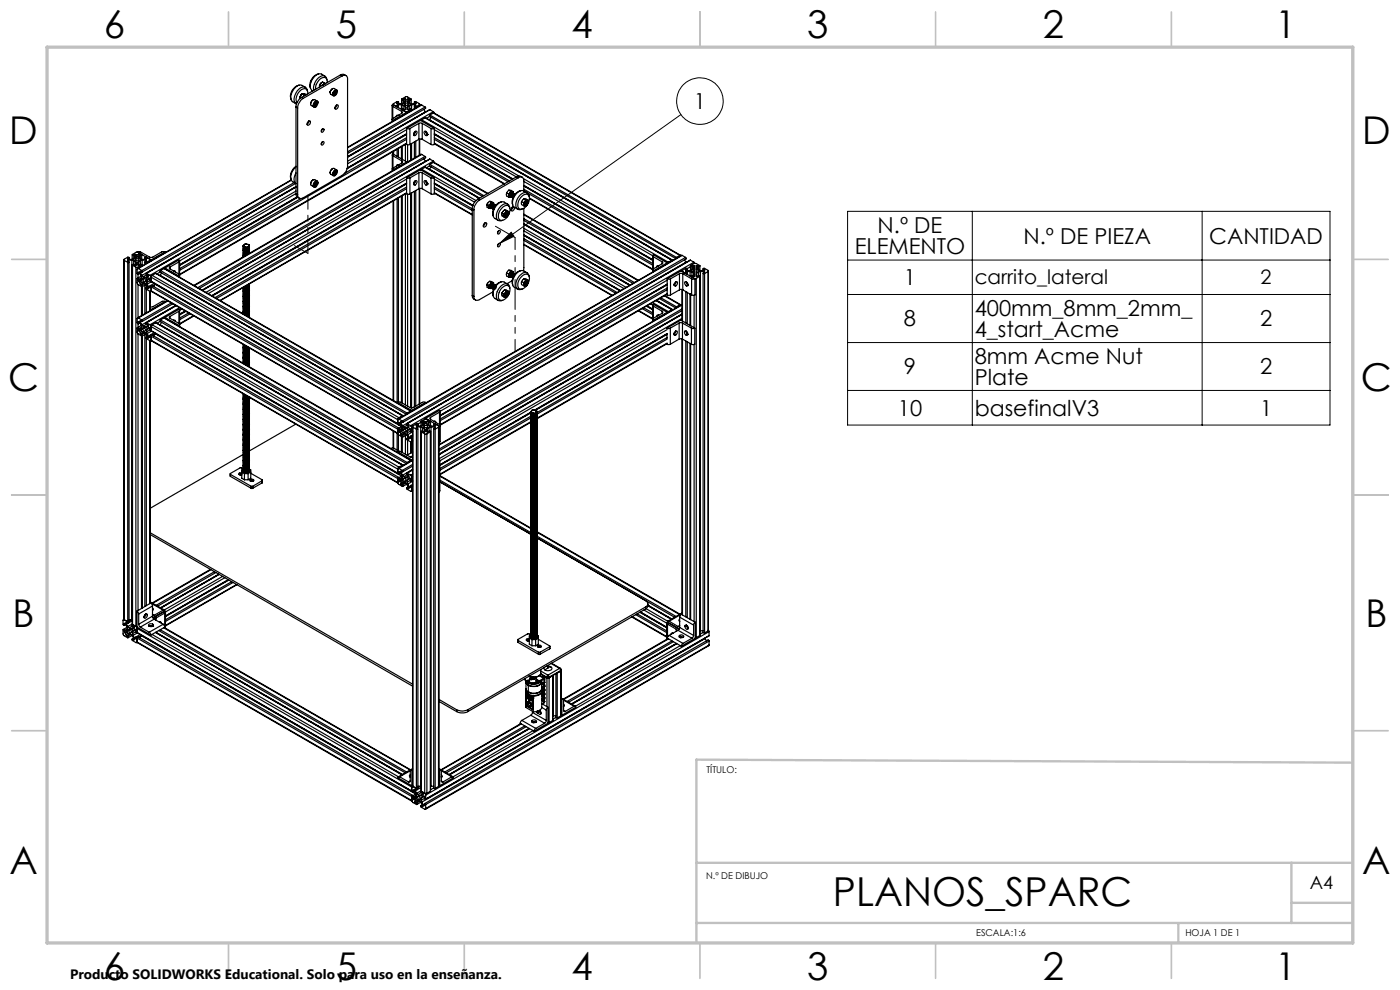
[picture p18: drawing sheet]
<svg xmlns="http://www.w3.org/2000/svg" width="297mm" height="210mm" viewBox="0 0 297 210" stroke-linecap="round" stroke-linejoin="round" font-family="sans-serif">
<defs><g id="words">
<text font-size="8.5" x="176.7" y="192.2">PLANOS_SPARC</text>
<g font-size="8.1">
<text x="22" y="8">6</text>
<text x="71.2" y="8">5</text>
<text x="121.2" y="8">4</text>
<text x="171.3" y="8">3</text>
<text x="221.3" y="8">2</text>
<text x="270.5" y="8">1</text>
<text x="2" y="30.5">D</text>
<text x="289" y="30.5">D</text>
<text x="1.7" y="83">C</text>
<text x="288.7" y="83">C</text>
<text x="2.7" y="133">B</text>
<text x="289.7" y="133">B</text>
<text x="2" y="185.5">A</text>
<text x="289" y="185.5">A</text>
<text x="22" y="208">6</text>
<text x="71.2" y="208">5</text>
<text x="121.2" y="208">4</text>
<text x="171.3" y="208">3</text>
<text x="221.3" y="208">2</text>
<text x="270.5" y="208">1</text>
</g>
<g font-size="4.7">
<text x="147.2" y="23.1">1</text>
<text x="181.3" y="53.9">ELEMENTO</text>
<text x="186.2" y="49.4">N.º DE</text>
<text x="217.1" y="51.7">N.º DE PIEZA</text>
<text x="256.5" y="51.7">CANTIDAD</text>
<text x="191.8" y="60.5">1</text>
<text x="191.8" y="69.2">8</text>
<text x="206.8" y="67">400mm_8mm_2mm_</text>
<text x="206.8" y="71.5">4_start_Acme</text>
<text x="267.3" y="69.2">2</text>
<text x="206.8" y="77.2">8mm Acme Nut</text>
<text x="191.8" y="79.4">9</text>
<text x="206.8" y="81.7">Plate</text>
<text x="267.3" y="79.4">2</text>
<text x="190.5" y="88.2">10</text>
<text x="206.8" y="88.2">basefinalV3</text>
<text x="267.3" y="88.2">1</text>
</g>
<g font-size="4.2">
<text x="206.8" y="60.3">carrito_lateral</text>
<text x="267.4" y="60.3">2</text>
</g>
<text font-size="3.9" x="277.9" y="188.5">A4</text>
<text font-size="2.9" x="14.9" y="207.6">Producto SOLIDWORKS Educational. Solo para uso en la enseñanza.</text>
<g font-size="2">
<text x="149.8" y="163.9">TÍTULO:</text>
<text x="149.8" y="186.4">N.º DE DIBUJO</text>
<text x="207.1" y="198.6">ESCALA:1:6</text>
<text x="251.5" y="198.6">HOJA 1 DE 1</text>
</g>
</g></defs>
<g fill="none" stroke="#000" stroke-width=".21">
<path d="M144.5 24.3l-38.5 27.3M106 51.6l2.4-2.3 .6 .8zM179.8 44.8h102.4v45.4h-102.4zM179.8 55.2h102.4M206.3 44.8v45.4M255 44.8v45.4M179.8 62.5h102.4M179.8 72.7h102.4M179.8 82.8h102.4"/>
<circle cx="148.5" cy="21.5" r="4.9"/>
</g>
<g fill="none" stroke="#c0c0c0" stroke-width=".35">
<path d="M48.5 2.5v7.5M98.5 2.5v7.5M148.5 2.5v7.5M198.5 2.5v7.5M248.5 2.5v7.5M2.5 55h7.5M287 55h7.5M2.5 105h7.5M287 105h7.5M2.5 155h7.5M287 155h7.5M48.5 200v7.5"/>
<path d="M98.5 200v7.5M148.5 200v7.5M198.5 200v7.5M248.5 200v7.5"/>
</g>
<path d="M287 161.8l-139.3-.7v38.9M147.7 195.8h139.3M147.7 183h139.3M250 195.8v4.2M274 183v12.8M274 191.5h13" fill="none" stroke="#c0c0c0" stroke-width=".5"/>
<path d="M10 10h277v190h-277z" fill="none" stroke="#c0c0c0" stroke-width=".7"/>
<path d="M106 51.6l2.4-2.3 .6 .8z" fill="#000"/>
<g fill="none" stroke="#000" stroke-width=".25">
<path d="M63.5 18.1a2.41 2.41 0 0 0-1.8 3M64.1 19.9l-.4 .7M64.1 19.9h.5l.4 .2M64.1 19.9l.4 .2M64.4 19.9a.79 .79 0 0 0-.7 1v-.3M64.8 18.5l-.7-.4a2.15 2.15 0 0 0-2.3 2v1.1l.2 .3 .8 .5M65.2 19.4a.93 .93 0 0 0-.6-1 .93 .93 0 0 0-1.1 .4 2.76 2.76 0 0 0-.9 3l.3 .2M65.3 19.9a.85 .85 0 0 0-.5-1 .85 .85 0 0 0-1.1 .3 2.25 2.25 0 0 0-.7 2.6M67.6 15.7a2.41 2.41 0 0 0-1.7 3M67.9 17.9l.4 .3M67.9 17.9l-.1 .4M68.1 17.7l-.2 .2"/>
<path d="M68.1 17.7h.1M68.3 17.5a.84 .84 0 0 0-.5 1l.1-.6M68.4 17.4l.7 .3M68.4 17.4l-.3 .3M68.4 17.4l.4 .3M68.5 17.5h.1M68.6 17.9l-.1 .2M68.6 17.9l-.2 .2M68.8 17.7l-.2 .2M68.8 17.7h.2M68.9 16.1l-.7-.4a2.27 2.27 0 0 0-2.4 2.3l.1 .8 .5 .5M69 17.8l-.4 .1"/>
<path d="M69.4 17a.92 .92 0 0 0-.7-.9 .92 .92 0 0 0-1 .3 2.99 2.99 0 0 0-1.1 2.7M69.4 17.5a.82 .82 0 0 0-.3-1 .82 .82 0 0 0-1.1 .2 2.75 2.75 0 0 0-1 2.2M70.1 19.4v.5l.6 .4M70.1 19.4l-.1 .3M70.5 18.8l-.4 .6M70.8 19.9l.2 .2M70.8 19.9h.1M70.9 19.6v.1M70.9 19.6l.4 .3M70.9 19.5v.1M71 19.3l.2-.2a.52 .52 0 0 1 .4 .5 .52 .52 0 0 1-.3 .5 .4 .4 0 0 1-.6 .1 .4 .4 0 0 1 0-.6zM71.2 19.4l.2 .1"/>
<path d="M71.2 19.4l-.3 .1-.1 .4M71.2 19.4h-.2M71.3 19.9l-.3 .2M71.4 19.5l-.1 .4M71.4 19.1l-.5-.3h-.3l-.5 .6M71.6 19.4l-.1-.2a.6 .6 0 0 0-.6 0 .6 .6 0 0 0-.3 .5v.5l.4 .1M71.6 19.4h.1M72.2 15.9l.7-.1 .5 .2M72.2 15.9l.4 .2M72.2 15.9l-8.2 4.8M72.6 16.1a.71 .71 0 0 1 .8-.1 .71 .71 0 0 1 .3 .8v18.4a2.46 2.46 0 0 1-1.1 2l-8.3 4.8a.72 .72 0 0 1-.8 0 .72 .72 0 0 1-.4-.7M72.6 16.1l-8.3 4.8"/>
<path d="M61.8 38.2l-32.6 18.8M61.8 38.2l-32.4 18.8M62.4 38.7l-32.3 18.7M62.7 38.9l-32.5 18.8M62.8 35.4a2.35 2.35 0 0 0-.8 3.1l.8 .4a1.68 1.68 0 0 1 0-2.2M62.8 35.3a2.47 2.47 0 0 0-1.1 2.7M62.8 39.6l-32.7 18.8M62.8 39.6l-31.8 18.4M62.8 22.7l.3 .2M62.8 22.7v18.4M63.1 22.9v18.4M63.7 20.6l.2 .1"/>
<path d="M63.9 20.1v.1M64 20.7a2.71 2.71 0 0 0-1.2 2M64 20.7l.3 .2M64.3 20.9a2.71 2.71 0 0 0-1.2 2M64.5 20.1l-.1 .4M64.5 20.1h.3M64.8 20.1l-.4 .3M64.8 20.1h.1M64.9 20.1h-.1M65.3 25.9l.2-.3a.46 .46 0 0 1 .4 .5 .46 .46 0 0 1-.5 .5h-.2l-.1-.3zM65.5 25.7l-.1 .3-.3 .3M66.4 21.2l-.4 .4-.1 .4"/>
<path d="M66.4 38.2l-.3 .3-.2 .5M66.7 22.2l.1 .2M66.7 22.1h.1M66.7 39.3l.2 .1M66.7 22.1l.4 .2M66.7 39.2v.1M66.8 38.7a.4 .4 0 0 1 .6-.2 .4 .4 0 0 1-.1 .7 .44 .44 0 0 1-.3 .4 .44 .44 0 0 1-.5-.2zM66.8 39h-.1M66.8 39l.3 .2M66.8 21.7a.37 .37 0 0 1 .6-.1 .37 .37 0 0 1 0 .5 .5 .5 0 0 1-.3 .5 .5 .5 0 0 1-.6-.1zM66.8 21.9l-.1 .2M66.8 38.9v.1"/>
<path d="M67 22.6h.1M67 39.6h.1M67 38.7l.2 .2M67.1 22.3l-.3 .1M67.1 38.7l-.4 .3v.3M67.1 38.7l.1 .2M67.1 38.7l-.2 .1M67.1 21.8l-.2 .1-.2 .3M67.1 21.8l.1 .2M67.1 21.8h-.2l.3 .2M67.1 39.2l-.2 .2M67.2 22l-.1 .3"/>
<path d="M67.2 38.9l-.1 .3M67.3 21.4l-.5-.2a.83 .83 0 0 0-.8 1.2l.6 .3M67.3 38.4l-.5-.3a.81 .81 0 0 0-.8 1.2l.6 .3M67.5 21.8a.41 .41 0 0 0-.4-.4 .41 .41 0 0 0-.5 .4 .48 .48 0 0 0-.2 .5 .48 .48 0 0 0 .5 .4l.1-.1M67.5 38.8a.36 .36 0 0 0-.3-.4 .36 .36 0 0 0-.5 .2 .56 .56 0 0 0-.3 .6 .56 .56 0 0 0 .4 .5l.2-.1M68.2 27.5l.3-.2a.39 .39 0 0 1 .1 .5 .39 .39 0 0 1-.4 .2zM68.4 27.4l-.2 .4M68.4 30.1l-.2 .4M68.4 30h.1a.39 .39 0 0 1 .1 .5 .39 .39 0 0 1-.4 .2v-.4zM70.5 35.8l-.3 .3-.2 .5M70.8 36.8l.1 .2M70.8 36.7h.1"/>
<path d="M70.8 36.7l.4 .2M70.9 36.3a.4 .4 0 0 1 .6-.2 .4 .4 0 0 1 0 .7l-.1 .2a.43 .43 0 0 1-.7 .2 .43 .43 0 0 1 .1-.7zM70.9 36.5l-.1 .2M71.1 37.2h-.1M71.1 20.2l-.1 .1M71.2 36.9l-.3 .1M71.2 22.5l.2-.2a.46 .46 0 0 1 .4 .5 .46 .46 0 0 1-.5 .4h-.1l-.2-.3zM71.3 36.3l.1 .2M71.3 36.3l-.4 .2-.1 .3M71.3 36.3l-.3 .1 .4 .1M71.4 36.5l-.2 .4M71.4 36l-.5-.3a.84 .84 0 0 0-.7 1.3l.5 .3"/>
<path d="M71.4 22.3l-.4 .7M71.6 36.4a.43 .43 0 0 0-.5-.4 .43 .43 0 0 0-.4 .4l-.1 .7 .4 .1M71.6 36.4h.1M83.2 22.4v3.4M83.2 32.9v3.4M83.3 25.1l-.1 .2 .1 .2M83.3 22.6l-.1-.2 .1-.3 3 1.7M83.3 22.6v2.5M83.3 25.5v.2M83.3 22.6l1.9 1M83.4 35.7l-.2 .1 .2 .2M83.4 32.7l-.2 .1 .2 .2"/>
<path d="M83.4 33v2.7M83.4 36v.2M83.4 32.7l2.9 1.7M83.4 33l1.9 1.1M83.4 22.1v.1M83.4 32.1v.6M83.5 32.1v.6M84.2 21.9l.1 .1 1.2-.1M84.2 21.9v.1M84.2 31.7v1.5M84.3 22.2h.9M84.3 22.2v.3"/>
<path d="M84.4 24.5h.1M84.5 24.5l-.3-.1-.1 .3M84.5 24.5h.1M84.5 35h.1M84.5 21.7v-.2h-.3l-.8 .6 .9 .6 .2-.1-.3-.2 .1-.2M84.5 35h-.3l-.1 .2M84.5 21.7l-.3 .2M84.5 21.7v.3M84.5 22.6v.3M84.5 31.5v1.8M84.6 21.7v.3M85.2 22.2l.3 .1"/>
<path d="M85.2 22.2v1M85.2 31.1v2.6M85.2 23.6a.22 .22 0 0 1 .2 .2 .22 .22 0 0 1-.2 .3M85.2 21.1v.9M85.2 23.6v.5M85.2 24.1l-1.9 1M85.2 23.2h.1M85.3 34.1l.1 .2-.1 .3M85.3 34.6l-1.9 1.1M85.3 31.1v2.7M85.3 34.1v.5M85.5 23.1l-.3 .1 .8 .5h.5"/>
<path d="M85.5 21.1h-.3l.9-.6 1.1 .5-.3 .1M85.5 22.3l.4 .2M85.5 21.1v.8M85.5 22.3v.8M85.8 21h.2v.5M85.8 21l-.3 .1M85.8 21v.8M85.9 22.5l.1 .2v.5l-.2 .1-.3-.2M85.9 22.5v.8M85.9 21.9h.3l.4 .1a.4 .4 0 0 1-.4 .4 .4 .4 0 0 1-.4-.4zM85.9 21.9v.4M86 30.6v3.6"/>
<path d="M86 21.5l-.5 .4M86.3 37.7h.7M86.3 37.7v3.4h.7M86.3 27.3h.7M86.3 27.3v3.3h.7M86.3 38.8l-41.4 24 41.4-23.9M86.3 39.7l-40.7 23.4M86.3 28.4l-12.6 7.2M86.3 28.4l-12.6 7.3M86.3 29.2l-13.3 7.6M86.3 30.5l-48.2 27.8M86.3 23.8v.2"/>
<path d="M86.3 23.8l-3 1.7M86.3 37.7l2.9-1.7 2.9 1.7M86.3 27.3l2.9-1.8 2.9 1.8M86.3 38l-42.1 24.3M86.3 39l-41.3 23.8M86.3 27.5l-12.6 7.2M86.3 29.6l-48.2 27.8M86.3 30.4l-48.2 27.8M86.3 28.5l-12.7 7.3M86.3 34.4v.1M86.3 34.4l-2.9 1.6M86.5 23.7v.2"/>
<path d="M86.5 30.7v3.7M86.6 22.5l-.2 .2v.5l.3 .1 .2-.2M86.6 22.5v.8M86.7 21h-.3v.5l.5 .4M86.7 21l.2 .1M86.7 21v.8M86.9 23.1h.3v.2M86.9 22.3l-.3 .2M86.9 21.1v.8M86.9 22.3v.8M87 27.3v3.3M87 37.7v3.4"/>
<path d="M87.2 23.3l-.7 .4M87.2 23.3v.2M87.2 30.5v3.5M87.2 21.1v.9M87.2 23.2v.3M87.2 30.5v3.4M87.3 22.2l-.4 .1M87.3 22.2h.8M87.3 22.2v1.2M87.3 30.4v3.5M87.7 39h.1M87.7 28.5h.1"/>
<path d="M87.7 39l.4 .2M87.7 28.5l.4 .2M87.8 38.6l.4-.3a.51 .51 0 0 1 .3 .6 .51 .51 0 0 1-.5 .4l-.3-.2zM87.8 28.1l.4-.3a.51 .51 0 0 1 .3 .6 .51 .51 0 0 1-.5 .4l-.3-.2zM87.9 21.7v.3M87.9 22.6v.5M87.9 30.1v3.4M88.1 38.6l-.3 .2M88.1 28.1l-.3 .2M88.1 22.2l.1 .2-.3 .2 .3 .1M88.1 22.2v.3M88.1 38.3l-.4 .7"/>
<path d="M88.1 27.9l-.4 .6M88.2 21.9v.1l-1.3-.1M88.2 21.9l-.3-.2v-.2l1 .5v.3M88.2 21.9v.1M88.2 22.7v.2M88.2 29.9v3.5M88.9 36.6h.7M88.9 26.2h.7M88.9 29.6h.7M88.9 36.6l-1.9 1.1M88.9 26.2v3.4M88.9 36.6v3.4"/>
<path d="M88.9 26.2l-1.9 1.1M88.9 29.6l-1.9 1M88.9 22.3l-.7 .4M88.9 22.3v.2M88.9 29.5v3.4M88.9 40v45.7M89 22.1v.3M89 29.5v3.4M89 40v45.6M89.5 35.9l-.2 .2M89.5 25.4l-.2 .2M89.5 32.8l-.2-.1-48.2 27.8"/>
<path d="M89.5 22.3h-.2l-15.6 8.9M89.5 22.3l-15.8 9.1M89.5 32.8l.7 .4M89.5 22.3l.7 .4M89.5 35.9l11.5 6.6M89.5 25.4l20.6 12M89.5 32.8l-48.3 27.8M89.6 29.6l1.8 1M89.6 36.6l1.8 1.1M89.6 26.2v3.4M89.6 36.6v3.4M89.6 26.2l1.8 1.1"/>
<path d="M89.9 33.7l.3 .5M89.9 23.2l.3 .5M90 38.4a.55 .55 0 0 1 .6 .2 .55 .55 0 0 1 0 .7 .66 .66 0 0 1-.6-.9zM90 27.9a.55 .55 0 0 1 .6 .3 .55 .55 0 0 1 0 .6 .66 .66 0 0 1-.6-.9zM90.2 35.5l11.5 6.5M90.2 25l52.4 30.2M90.2 33.2l.1 .3-48 27.7M90.2 22.7l.1 .3-16.6 9.6M90.2 35.5l-.7 .4M90.2 25l-.7 .4M90.2 25l52.3 30.2M90.2 35.5l11.4 6.6"/>
<path d="M90.2 33.2l-48.3 27.8M90.2 22.7l-16.5 9.5M90.2 34.2h.1M90.2 23.7l.1 .1M90.2 34.2l-47.3 27.4M90.2 23.7l-16.5 9.5M90.3 38.3l.4 .7M90.3 27.9l.4 .6M90.4 38.6l.3 .2M90.4 28.1l.3 .2M90.7 39h.1M90.7 28.5h.1"/>
<path d="M90.7 39l-.4 .2M90.7 28.5l-.4 .2M91.1 25.4v.1M91.1 35.2l11.3 6.5M91.1 25.4l51.6 29.8M91.1 35.2l-.6 .4M91.1 24.7l-.6 .4M91.2 34.9l-.1 .3M91.2 24.4l-.1 .3 52.3 30.1M91.2 23.3l-17.5 10M91.2 24.4l52.3 30.2M91.2 23.3l.7 .4"/>
<path d="M91.2 33.8l.7 .4M91.2 34.9l11.5 6.6M91.2 23.3l-17.5 10.1M91.4 37.7h.7M91.4 27.3h.7M91.4 35.4l-.3 .5M91.4 24.9l-.3 .5M91.4 27.3v3.3M91.4 37.7v3.4M91.9 34.5h.2M91.9 24h.2M91.9 34.2l.2 .3"/>
<path d="M91.9 23.7l.2 .3M91.9 34.5l-.7 .4M91.9 24l-.7 .4M91.9 24l52.4 30.2M91.9 34.5l11.5 6.6M91.9 34.2l-48.2 27.8M91.9 23.7l-18.2 10.5M92.1 34.5l11.4 6.5M92.1 24l52.3 30.2M92.1 37.7v3.4h-.7M92.1 27.3v3.3h-.7M92.1 38.9l8.2 4.7"/>
<path d="M92.1 38.8l8.2 4.8M92.1 39.7l8.1 4.6M92.1 28.4l16.6 9.6M92.1 29.2l16 9.2M92.1 30.5l14.9 8.5M92.1 38l8.6 4.9M92.1 39l8.2 4.7M92.1 27.5l17.4 10M92.1 28.4l16.7 9.6M92.1 29.6l15.7 9M92.1 30.4l14.9 8.6M92.1 28.5l16.6 9.6"/>
<path d="M109.6 37.5l.7-.1 .5 .2M109.6 37.5l.4 .2M109.6 37.5l-8.2 4.8M110 37.7a.7 .7 0 0 1 .8-.1 .7 .7 0 0 1 .3 .8v2.1M110 37.7l-8.3 4.8M111 37.9l30.8 17.7M111.1 38.5l27.4 15.7v3.5M111.1 39.5l27.4 15.7M26.2 55.1l.2 76.4M26.4 55.2l.7 .5M26.4 55.2v76.3M27.1 54.8l.2-.2-.2-.1-.8 .5 .1 .2"/>
<path d="M27.1 54.8l.1 .2 1.2-.1M27.1 54.8v.2M27.1 55.7v76.2M27.2 55.2l-.2 .1 .4 .3-.3 .1M27.2 55.2h.8M27.2 55.2v.2M27.4 55.6v76.3h-.3M27.4 54.6v.4M28 55.2l.4 .1M28 55.2v76.2M28 54v1M28 56.2v76.2"/>
<path d="M28.1 56.3l.7 .4M28.1 56.3v76.2M28.4 56.1h-.2l-.1 .2M28.4 55.3l.3 .2M28.4 54.1v.8M28.4 55.3v.8M28.6 54h.3v.5l-.5 .4M28.6 54l-.2 .1M28.6 54v.8M28.7 55a.43 .43 0 0 1 .4-.1 .43 .43 0 0 1 .4 .3 .42 .42 0 0 1-.5 .2 .42 .42 0 0 1-.3-.4zM28.7 55.5l.2 .2v.5l-.2 .1-.3-.2M28.7 55.5v.8"/>
<path d="M28.8 55v.3M28.8 56.7h.5M28.8 56.7v76.2M29.1 53.4h.6l2.2 1.2h.4l2.1-1.2h.6M29.1 53.4l3 1.7M29.1 53.4v.1M29.3 53.5h-.4l-.9 .5 .4 .1M29.3 56.7v.2M29.3 58.2v.8M29.4 57l-.3 .1v.9l.2 .2 .1-.1M29.4 59.3l-.2-.3-.1 .1v1l1 .7M29.4 57.8h.2l.5 1.1"/>
<path d="M29.4 58.1l.3-.1-.4 .2M29.4 57l.7 .4M29.4 57.8v.3M29.4 59.3v.3M29.4 55.5l-.2 .2v.5l.3 .1 .3-.2M29.4 55.5v.8M29.5 57.7l-.1 .1M29.5 54h-.3v.6l.6 .3M29.5 54l.3 .1M29.5 54v.8M29.7 57.7l.4 .7M29.8 56.1h.2v.2"/>
<path d="M29.8 55.3l-.4 .2M29.8 54.1v.8M29.8 55.3v.8M30 57.6l-.3 .1M30 58.6l-.9 .4M30 54v.1h-.2M30 56.3l-.7 .4M30 56.3v.2M30.1 58.9l-.1 .6-.4 .3-.2-.2M30.1 54v1M30.1 58.9l-.7 .4M30.1 59.2l-.7 .4"/>
<path d="M30.1 57.4l.1 .3-.5-.2v.2M30.1 56.2v.2M30.1 58.4l.3 .3M30.2 55.2l-.4 .1M30.2 55.2h.7M30.2 55.2v1.2M30.3 59.1a.39 .39 0 0 1 .5 .2 .39 .39 0 0 1-.1 .5l-.3-.3zM30.4 58.7l.4 .2M30.6 60l-.8 .4M30.6 59l-.3 .2M30.7 55.6v.4M30.8 54.6v.4"/>
<path d="M30.8 54.7l.2 .1M30.8 54.7v.3M30.9 55.2l.2 .2-.4 .2 .3 .1M30.9 55.2v.2M31 54.8v.2l-1.2-.1M31 54.6h-.2v.1M31 54.8v.2M31 55.7v.2M31.1 59.5l.1-.3 .5-.2 .1 .5M31.1 59.9l.1 .4M31.1 59.5v.4M31.1 58.3l-.7 .4"/>
<path d="M31.4 58.5l-.6 .4M31.8 55v.2M31.8 55.2l-.8 .5M31.8 55.2v.2M31.8 59.1l-.7 .4M31.8 58.4l.3 .4M31.8 58.4l-.8-.4v.2l.5 .5-.5 .2h-.2M31.8 59.5l.1 .2 .2-.1M31.8 59.5l-.7 .4M31.9 55.1v.3M32.1 59.6l52.3 30.3M32.1 59.7l-.1 .1"/>
<path d="M32.1 55.1v.2M32.1 58.8v.8M32.1 58.8l52.3 30.2M32.1 59.8l-.9 .5M32.3 58.4l-.2 .4M32.3 58.4l52.3 30.2M33 58l52.4 30.2M33 58l-.7 .4M33 58l52.3 30.2M34 58.4h-.1M34 58.4l51.6 29.8M34 57.7l-.7 .4"/>
<path d="M34 57.4l-.1 .3 52.3 30.2M34 57.4l52.4 30.2M34.3 57.9l-.3 .5M34.8 57l52.5 30.2M34.8 57l-.8 .4M34.8 57l52.3 30.2M35 56.9l3 1.7M35 53.4v.2M35 56.9v.1M35 53.4l-2.9 1.7M36.1 56.6l-.2 .2 .2 .2M36.1 57l1.9 1.1"/>
<path d="M36.1 56.6v.4M36.8 57.5l.3-.1 .1 .3M36.9 57.5h.1M38 58.1l.1 .2-.1 .3M38 55.6l.1-.2-.1-.3-3 1.8M38 55.6v2.5M38 58.6v.1M38 55.6l-1.9 1M51.6 53l.3 .2 .4-.1M51.6 53.8v.1M51.6 52.7v.1M51.6 54.3v.1"/>
<path d="M51.6 53.2v.1M51.6 52.1l.1 .2M51.6 53.5v.1M51.6 52.4v.1M51.6 54.1l.4 .2M51.6 54.1h.1M51.6 52.2l.1 .1M51.7 52.3l-.1 .1 .2 .2 .6-.1M51.7 54.2l-.1 .1 .1 .1M51.7 52.3l.4 .1M51.7 54l-.1 .1 .5 .1M51.8 52.3l.3 .1"/>
<path d="M51.8 52l-.2 .2M52.1 51.7l.4 .1M52.1 51.7l.8 .3M52.1 51.7l-.5 .5M52.1 52.4l.3 .1M52.5 53.9l-.7 .1M52.5 52.8l-.7 .1M52.5 53.3l-.4 .2-.3-.1M52.6 53.5l-.3 .2h-.5M52.6 52.4l-.8 .2 .3 .1 .5-.3M52.6 52.4l-.2 .1M52.7 52.1v.2"/>
<path d="M52.7 52.1l-.1 .3M52.9 53.4l-.1 .4M52.9 52.3a.83 .83 0 0 1-1.3 .7l.1-.1M52.9 53.1a.81 .81 0 0 1-.5 .8 .81 .81 0 0 1-.8-.1l.1-.1M52.9 52a.84 .84 0 0 1-.4 .8 .84 .84 0 0 1-.9-.1l.1-.1M52.9 52l-.2 .1M52.9 52.6a.84 .84 0 0 1-1.3 .6l.1-.1M52.9 53.7v.1M52.9 53.5v.1M52.9 52.4v.1M52.9 53.2v.1M52.9 52.1v.1"/>
<path d="M52.9 52.7h.1M52.9 52.9v.3M52.9 52.8a.89 .89 0 0 1-1.3 .7l.1-.1M62.8 41.1l.1 .4 .2 .3M62.8 41.1l-24.7 14.2v3.5M62.8 41.1l.3 .2M62.8 40.5l-31 17.9M63 41.8l-24.9 14.4M63.1 41.8l-25 14.4M63.1 41.8l.4 .2M63.1 41.9l-25 14.4M63.9 42.1l-25.8 14.9"/>
<path d="M83.4 42.6v42.3M83.5 42.6v42.4M84.2 42.1v43.3M84.5 42v43.3M85.2 41.6v43.8M85.3 41.5v43.9M86 41.1v44.8M86.3 40.9l-39.6 22.8M86.3 41l-39.6 22.8M86.3 40l-40.4 23.3M86.5 41.2v44.9M87.2 41v45.5"/>
<path d="M87.3 40.9v45.6M87.9 40.6v45.7M88.2 40.4v45.7M88.9 40h.7M88.9 40l-1.9 1.1M89.6 40l1.8 1.1M92.1 41l8.1 4.6M92.1 40l8.1 4.7M92.1 40.9l8.1 4.6M100.2 44.3l.3 .2M100.2 44.3v18.4M100.5 44.5v18.4"/>
<path d="M101.4 42.3a2.46 2.46 0 0 0-1.2 2M101.4 42.3l.3 .2M101.7 42.5a2.71 2.71 0 0 0-1.2 2M102.7 47.4l.2-.2a.46 .46 0 0 1 .4 .5 .46 .46 0 0 1-.5 .4h-.2l-.1-.2zM102.9 47.3l-.1 .3-.3 .3M103.3 43.3v.6l.5 .3M103.3 43.3l.5 .3M103.8 43.6v.3M103.8 44.2h.2M103.8 43.9l.1 .3M103.8 43.9v.3M103.8 59.7l-.5 .6"/>
<path d="M103.8 59.7h.5l.4 .3M103.8 42.7l-.5 .6M103.8 42.7l.9 .3M103.8 59.7l.4 .2M103.8 42.7l.4 .3M104 43.3l-.2 .6M104 43.3l-.2 .3M104.1 44h.1M104.1 44.1h.1M104.2 44.2h.1M104.2 44.1h.1M104.2 59.9l-.2 .3"/>
<path d="M104.2 43l-.2 .3M104.2 59.9l.3 .1M104.2 43h.3M104.3 43.4l-.2 .4M104.3 44.2h-.4M104.4 44.2h.1M104.5 60l.2 .1 .1 .3M104.5 44.2h.1M104.5 60l-.5 .2M104.5 60h.2M104.5 43l-.5 .3M104.5 43h.1"/>
<path d="M104.5 43h.2M104.6 43.3h.1M104.6 43.3v.1a.4 .4 0 0 0-.5 .2 .4 .4 0 0 0 .1 .5M104.6 43.3a.47 .47 0 0 0-.4 .8M104.6 44.3h.1M104.6 43.1l.2 .3M104.6 43.1a.68 .68 0 0 0-.7 .3 .68 .68 0 0 0 .1 .8M104.7 44.3h.1M104.7 43.4a.46 .46 0 0 0-.5 .2 .46 .46 0 0 0 .1 .5M104.7 60v.1M104.7 43v.2M104.7 44.2l.4-.6a.46 .46 0 0 0-.5 .2 .46 .46 0 0 0 .1 .5"/>
<path d="M104.7 44.2v.2M104.7 44.2v.1M104.7 43.5a.4 .4 0 0 0-.5 .1 .4 .4 0 0 0 .1 .5M104.7 43.4a.47 .47 0 0 0-.3 .8M104.7 43.4a.47 .47 0 0 0-.6-.1 .47 .47 0 0 0-.1 .6l.1 .3 .2-.1M104.7 43.4h.1M104.8 43.4a.49 .49 0 0 0-.4 .8M104.8 43.5h.1M104.8 43.5a.47 .47 0 0 0-.3 .7M105 43.5h.1M105 43.5a.49 .49 0 0 0-.4 .8M105.1 43.6l-.4 .3v.4"/>
<path d="M105.1 43.6a.46 .46 0 0 0-.5 .2 .46 .46 0 0 0 .1 .5M105.1 43.6l-.3 .2-.1 .4M105.7 51.7l.2-.1a.39 .39 0 0 1 .1 .5 .39 .39 0 0 1-.4 .2zM105.7 49l.2-.1a.39 .39 0 0 1 .1 .5 .39 .39 0 0 1-.4 .2zM105.8 49l-.2 .4M105.8 51.7l-.2 .4M106.4 59.8a2.47 2.47 0 0 0-1.8 3M106.4 42.8a2.45 2.45 0 0 0-1.8 3M106.5 45.1v.7l.4 .2M106.5 45.1l.4 .3M106.9 45.4l.1 .3M106.9 46l.2 .1"/>
<path d="M107 45.7l.1 .3h.4M107 45.7l-.1 .3M107 44.5l-.5 .6M107 44.5l.9 .4M107 44.5l.4 .3M107.2 45.1l-.2 .6M107.2 45.1l-.3 .3M107.4 46.1h.1M107.4 44.8l-.2 .3M107.4 45.3l.2-.1a.32 .32 0 0 1 .1 .4 .32 .32 0 0 1-.4 .1zM107.4 44.8h.3M107.5 40.9v.6l.4 .3"/>
<path d="M107.5 57.9v.6l.4 .3M107.5 45.3a.23 .23 0 0 1 .3 .2 .23 .23 0 0 1-.3 .2h-.1zM107.5 40.9l.4 .3M107.5 57.9l.4 .2M107.5 45.1l.2-.1a.5 .5 0 0 1 .1 .7 .5 .5 0 0 1-.6 .2v-.4zM107.5 45.1h.2a.4 .4 0 0 1 .1 .5 .4 .4 0 0 1-.6 .2zM107.6 45.2l.1 .1a.38 .38 0 0 1-.3 .5M107.7 44.8l-.5 .3M107.7 44.8l.1 .1M107.7 44.8l.2 .1M107.7 43.3l-.7-.4a2.19 2.19 0 0 0-2.3 1.9v1.2l.2 .3 .8 .5M107.7 45.1a.5 .5 0 0 1-.4 .8"/>
<path d="M107.8 44.9a.69 .69 0 0 1-.3 1.1M107.8 44.9a.71 .71 0 0 0-.7 1.1M107.9 41.2v.3M107.9 41.8h.2M107.9 44.9v.1M107.9 58.1v.4M107.9 58.8h.3M107.9 41.5v.1a.32 .32 0 0 0 .2 .3 .32 .32 0 0 0 .4-.1M107.9 58.5l.3 .3M107.9 45.5a1.22 1.22 0 0 0-.4-1.9 2.26 2.26 0 0 0-1.6 2.9 1.26 1.26 0 0 0 1.8-.7M107.9 40.3l-.4 .6M107.9 41.5v.3"/>
<path d="M107.9 40.3l.5 .1 .4 .2M107.9 57.3l-.4 .6M107.9 58.5v.3M107.9 57.3l.5 .1 .4 .2M107.9 40.3l.4 .3M107.9 57.3l.4 .3M108.2 44.1a.93 .93 0 0 0-.7-.9 .93 .93 0 0 0-1 .4 2.71 2.71 0 0 0-1 3l.5 .2 .6-.1M108.2 40.9l-.3 .6M108.2 57.8l-.3 .7M108.2 40.9l-.3 .3M108.2 57.8l-.3 .3M108.2 58.3l.1 .3"/>
<path d="M108.2 41.2v.4l.1 .1M108.3 58.6h.1M108.3 58.6v.1M108.3 41.8h.1M108.3 58.8h.1M108.3 40.6l-.1 .3M108.3 57.6l-.1 .2M108.3 40.6h.3M108.3 57.6h.3M108.4 58.7h.1M108.4 41.7h.1M108.4 57.9l-.2 .4v.3h.2"/>
<path d="M108.5 58.7l-.3 .1M108.5 41.8h.1M108.5 40.9a.39 .39 0 0 0-.3 .4 .39 .39 0 0 0 .2 .4M108.5 40.9l.3 .1M108.5 40.9l-.3 .4 .2 .4M108.7 40.9h.1M108.5 58.8h.1M108.6 57.8l.1 .1M108.6 44.1l.1 .1M108.6 40.6l.3 .2v.3M108.6 57.6l.2 .1 .1 .3M108.6 40.6l-.4 .3"/>
<path d="M108.6 40.6h.2M108.6 57.6l-.4 .2M108.6 57.6h.2M108.6 44l.2 .1M108.6 41h.1M108.7 58.8h.1M108.7 58.8a.47 .47 0 0 1-.1-.5 .47 .47 0 0 1 .4-.2 .44 .44 0 0 0-.4 .3 .44 .44 0 0 0 .2 .5M108.7 41.9h.1M108.7 59.5l-1.1 .7M108.7 57.9a.44 .44 0 0 0-.4 .3 .44 .44 0 0 0 0 .5M108.7 57.9a.47 .47 0 0 0-.3 .8M108.7 41.1h.2a.51 .51 0 0 0-.3 .7l-.1-.3z"/>
<path d="M108.7 57.9h.1M108.8 41.9h.1M108.8 57.7h-.4M108.8 58a.4 .4 0 0 0-.5 .2 .4 .4 0 0 0 .2 .5M108.8 41a.5 .5 0 0 0-.4 .7M108.8 40.9a.5 .5 0 0 0-.4 .8M108.8 40.9v.1M108.8 43.8l-.1 .4-.3 .3M108.8 58.8h.1M108.8 58h.1M108.8 40.6v.2M108.8 57.6v.2"/>
<path d="M108.8 58a.43 .43 0 0 0-.4 .3 .43 .43 0 0 0 .2 .5M108.8 58a.5 .5 0 0 0-.4 .7M108.9 41a.5 .5 0 0 0-.4 .8M108.9 41a.46 .46 0 0 0-.5 .3 .46 .46 0 0 0 .1 .5M108.9 41a.47 .47 0 0 0-.7 0 .47 .47 0 0 0-.1 .6l.3 .2M108.9 58a.44 .44 0 0 0-.6-.1 .44 .44 0 0 0-.2 .5l.1 .3h.3M108.9 41.6l-.1 .3a.48 .48 0 0 1 .4-.7 .47 .47 0 0 0-.3 .8M108.9 41.6l.1 .1M108.9 58h.1M108.9 58a.45 .45 0 0 0-.4 .3 .45 .45 0 0 0 .2 .5M108.9 58a.47 .47 0 0 0-.4 .3 .47 .47 0 0 0 0 .5M108.9 41.2h.2a.5 .5 0 0 0-.3 .7l-.1-.2z"/>
<path d="M108.9 43.8a.62 .62 0 0 0-.3 1l.5-.4v-.4M109 41.4l.1-.1-.2 .3zM109 41.1h.1M109 41.1a.47 .47 0 0 0-.3 .8M109.1 58.1h.1M109.1 58.1a.47 .47 0 0 0-.3 .8M109.1 58.3l-.2 .4M109.1 58.2l-.3 .5M109.2 58.2a.43 .43 0 0 0-.5 .2 .43 .43 0 0 0 .1 .5M109.2 41.3l-.3 .6M109.2 58.2l-.4 .6M109.2 58.2l-.3 .1-.1 .5"/>
<path d="M109.2 58.2a.5 .5 0 0 0-.4 .7M109.2 58.2h.1M109.3 58.1l-.1 .1M110.5 40.5a2.43 2.43 0 0 0-1.7 3M110.5 57.4a2.41 2.41 0 0 0-1.7 3M110.6 42.8v.6l.5 .2M110.6 59.7v.7l.5 .2M110.6 42.8l.5 .2M110.6 59.7l.5 .3M111.1 43v.3M111.1 60v.3M111.1 43.3v.3"/>
<path d="M111.1 40.5a2.27 2.27 0 0 0-2.4 2.2l.2 1.1 .9 .6M111.1 42.2l-.5 .6M111.1 42.2h.5l.4 .3M111.1 59.2l-.5 .5M111.1 59.2h.5l.4 .2M111.1 44.2l-.1 13.2M111.1 49.8l20.5 11.9M111.1 47.5l22.5 13M111.1 50.6l19.8 11.4M111.1 46.7l23.2 13.4M111.1 51.9l18.7 10.8M111.1 45.4l24.3 14"/>
<path d="M111.1 40.1l27.4 15.8M111.1 40.5l.7 .4M111.1 42.2l.4 .2M111.1 59.2l.4 .2M111.1 48.4l21.7 12.6M111.1 49l21.3 12.2M111.1 49.8l20.5 11.8M111.1 47.6l22.5 12.9M111.1 51l19.5 11.2M111.1 46.4l23.5 13.5M111.1 51.8l18.8 10.8M111.1 45.5l24.2 14"/>
<path d="M111.1 47.4l22.6 13.1M111.1 49.9l20.4 11.8M111.1 40.5l27.4 15.8M111.3 42.7l-.2 .6M111.3 59.7l-.2 .6M111.3 42.7l-.2 .3M111.3 59.7l-.2 .3M111.4 43.4h.1M111.5 43.7h.1M111.5 59.9l.2-.2a.4 .4 0 0 1 .3 .5 .4 .4 0 0 1-.5 .3l-.1-.1zM111.5 42.8l.3-.2a.5 .5 0 0 1 .2 .7 .5 .5 0 0 1-.7 .2v-.4zM111.5 42.4l-.2 .3"/>
<path d="M111.5 42.9l.3-.2a.42 .42 0 0 1 .1 .5 .42 .42 0 0 1-.5 .2zM111.5 59.4l-.2 .3M111.5 59.9l.2-.1a.32 .32 0 0 1 .1 .4 .32 .32 0 0 1-.4 .1zM111.5 42.9l.2-.1a.32 .32 0 0 1 .1 .4 .32 .32 0 0 1-.4 .1zM111.5 42.4l.3 .1M111.5 59.4h.3M111.6 59.8l-.2 .3 .2 .3M111.7 59.6h.1a.5 .5 0 0 1 .2 .7 .5 .5 0 0 1-.7 .2v-.4zM111.7 59.9l.1-.1a.28 .28 0 0 1 0 .4 .28 .28 0 0 1-.3 .1zM111.7 42.8l-.3 .3v.3M111.8 59.7h.1M111.8 42.5a.63 .63 0 0 1 .2 .8 .63 .63 0 0 1-.9 .2v-.2"/>
<path d="M111.8 59.4a.66 .66 0 0 1 .2 .8 .66 .66 0 0 1-.7 .4M111.8 42.5l-.5 .2M111.8 42.5h.2M111.8 59.4l-.5 .3M111.8 59.4h.2M111.8 42.8l-.4 .3v.3M111.8 57.9l-.7-.4a2.14 2.14 0 0 0-2.3 1.9l-.1 .9 .2 .4 .9 .6M111.9 42.7a.48 .48 0 0 1 0 .5 .48 .48 0 0 1-.5 .3M111.9 59.7a.49 .49 0 0 1-.5 .8M111.9 43l-.1 .2M111.9 42.6a.7 .7 0 0 0-.7 .3 .7 .7 0 0 0 .1 .8l-.2-.1M111.9 59.5h-.3"/>
<path d="M112 42.5v.1M112 59.4v.2M112 43.1a1.14 1.14 0 0 0-.4-1.9 2.28 2.28 0 0 0-1.6 3 1.32 1.32 0 0 0 1.9-.8M112.3 41.7a.94 .94 0 0 0-.7-.9 .94 .94 0 0 0-1 .4 2.71 2.71 0 0 0-1 3l.5 .3 .7-.2M112.3 58.7a.93 .93 0 0 0-.7-.9 .93 .93 0 0 0-1 .4 2.39 2.39 0 0 0-.9 3.1l.4 .1 .7-.1M112.3 42.1l26.2 15.1M112.3 42l26.2 15.1M138.5 55.1l-27.4-15.7 27.4 15.7M138.6 57l-.1 .2 .1 .3M138.6 54.5l-.1-.2 .1-.3 2.9 1.8M138.6 54.5l1.9 1.1M138.6 54.5v2.5"/>
<path d="M138.6 57.5v.1M139.7 56.4h-.3l-.1 .2M139.7 56.4h.1M140.5 55.6l.1 .1-.1 .2M140.5 55.9l-1.9 1.1M140.5 55.6v.3M141.5 59.4l-48.1 27.9v6.4l-.2 .2M141.5 59.2h.7M141.5 59.2v3.4h.7M141.5 59.2l3-1.7 2.9 1.7M141.5 55.8l-2.9 1.7M141.8 55.6l-.2 .3-.1-.1"/>
<path d="M142.2 59.2v3.4M142.5 55.2l.1 .1M142.5 55.2l-.7 .4M143.4 59.8h.1a.49 .49 0 0 1 .2 .4 .49 .49 0 0 1-.3 .4M143.4 59.8a.49 .49 0 0 0-.4 .4 .49 .49 0 0 0 .2 .5l.2-.1M143.4 59.8l-.1 .4-.3 .2M143.5 54.6l-.1 .2M144.1 58.1h.8M144.1 58.1l-1.9 1.1M144.1 58.1v3.4M144.3 54.2h.2M144.3 54.2l-.8 .4"/>
<path d="M144.7 57.5v.1M144.7 54.2l-60.2 34.7M144.7 54.2l.8 .4M144.7 54.2l-60.1 34.7M144.9 58.1l1.8 1.1M144.9 58.1v3.4M145.2 55.1l.3 .5M145.5 54.6l.1 .3-60.2 34.7M145.5 54.6l-60.2 34.7M145.5 57.2l.1 .2 1.2-.1M145.5 55.6l-60.1 34.7M145.5 55.6l.1 .1"/>
<path d="M145.5 57.2v.2M145.6 59.8a.47 .47 0 0 1 .4 .4 .47 .47 0 0 1-.3 .5l-.1-.1M145.6 59.8h-.1a.47 .47 0 0 0-.3 .4 .47 .47 0 0 0 .4 .4M145.6 59.8l.3 .6M145.6 57.6h.8M145.6 57.6v.2M145.8 57.1v-.2h-.2l-.9 .6 1 .6 .1-.1-.3-.3 .1-.1M145.8 57.1l-.3 .1M145.8 57.1v.3M145.8 57v.4M145.8 58v.2M145.8 60v.3"/>
<path d="M146.4 57.6l.4 .1M146.4 57.6v1M146.5 55.2l-60.2 34.7M146.5 56.4v1M146.5 58.6h.1M146.5 55.2l.7 .4M146.5 55.2l-60.1 34.7M146.5 56.6l-.7 .4M146.5 58.6l.8 .5 .4-.1M146.7 59.2h.7M146.7 59.2v3.4M146.8 56.5l-.3-.1 .9-.5h.3l.8 .5-.3 .1"/>
<path d="M146.8 56.5v.8M146.8 58.5l-.2-.1-.1 .2M146.8 57.7l.3 .2M146.8 57.7v.8M147 56.3l.3 .1v.5l-.5 .4M147 56.3l-.2 .2M147 56.3v.8M147.1 57.4a.36 .36 0 0 1 .5-.2 .36 .36 0 0 1 .2 .4l-.5 .1zM147.1 57.9l.2 .2v.5l-.5-.1M147.1 57.9v.8M147.2 57.3v.3M147.2 55.6l.2 .3"/>
<path d="M147.2 55.6l-60.1 34.7M147.4 59.2v3.4h-.7M147.7 59v76.2M147.8 57.9l-.1 .1v.6l.5-.1M147.8 57.9v.8M148 56.3l-.3 .1v.6l.5 .3M148 56.3l.2 .2M148 56.3v.8M148.2 58.5h.2v.1M148.2 57.7l-.4 .2M148.2 56.5v.8M148.2 57.7v.8"/>
<path d="M148.4 58.6l-.7 .4M148.4 58.6v76.2M148.5 58.6l-.1 76.2M148.5 56.4v1M148.6 57.6l-.4 .1M148.6 57.6h.7M148.6 57.6v76.2M149.2 58v76.2l.3 .1M149.2 57v.4M149.2 57.1l.1-.2h.2l.7 .5v.2M149.2 57.1l.3 .1M149.2 57.1v.3"/>
<path d="M149.3 57.6l.2 .1-.3 .3h.3M149.3 57.6v.2M149.5 57.2l-.1 .2-1.2-.1M149.5 57.2v.2M149.5 58v76.3M150.2 57.6l-.7 .4M150.2 57.6v76.2M150.3 57.5l-.1 76.3M29.3 60.4v7M29.3 68.7v.8M29.3 70.8v58.7M29.4 69.8l-.2-.3-.1 .1v1l1 .7"/>
<path d="M29.4 70.1l.2 .2M29.4 68.3h.2l.5 1M29.4 67.4l-.3 .1v1l.2 .2 .1-.1M29.4 68.3v.3M29.4 69.8v.3M29.4 67.4l.7 .5M29.5 68.2l-.1 .1M29.6 68.4l-.2 .2M29.7 68.5l-.4 .2M29.7 68.2l.4 .7M29.8 70.8l.3 .2M29.8 60.4l.3 .1"/>
<path d="M30 68.1l-.3 .1M30 70l-.4 .3M30 69l-.9 .5M30 60.8v6.1M30 71.3v57.8M30.1 71l.1 .1-.1 .2M30.1 69.3l-.1 .7-.4 .3M30.1 60.5l.1 .2-.1 .1M30.1 69.3l-.7 .5M30.1 69.6l-.7 .5M30.1 67.9l.1 .3-.5-.2v.2M30.1 60.8v6.1"/>
<path d="M30.1 71.3v57.7M30.1 68.9l.3 .3M30.3 69.6a.39 .39 0 0 1 .5 .2 .39 .39 0 0 1-.1 .5l-.3-.3zM30.4 69.2l.4 .2M30.6 70.4l-.8 .4M30.6 69.5l-.3 .2M30.7 60.5v6M30.7 70.9v57.7M30.8 70.6l.2 .3M30.8 70.6l-.6-.3-.5 .2 .1 .3M30.8 60.1l.2 .3M30.8 60.1l-.6-.3-.5 .3 .1 .3"/>
<path d="M30.8 70.6l-.7 .4M30.8 60.1l-.7 .4M31 68.5l6.3-3.7-6.2 3.7M31 70.8l-.8 .5v57.7M31 61.1l.3-.2-.2 .2M31 60.3l-.8 .5v6.1M31 70.9l.5 .7-.2 .1M31 60.4l.5 .7-.2 .1M31 70.9v.7l.3-.2M31 60.4v.7M31 61.3v5M31 71.8v56.7"/>
<path d="M31.1 68.5l-.1 .2 .5 .4-.5 .3h-.2M31.1 68.5l.7 .4M31.1 69.9l.1-.2 .5-.2 .1 .5M31.1 70.4l.1 .4M31.1 71.6h-.1l.1 .3 .8 .4 .2-.1M31.1 61.1h-.1l.1 .3 .8 .4 .2-.1M31.1 69.9v.5M31.1 71.6l.2 .1M31.1 61.1l.2 .1M31.1 68.7l-.7 .5M31.2 70.8l.4 .6M31.2 60.3l.4 .7"/>
<path d="M31.4 71.4l-.3 .2M31.4 69l-.6 .4M31.5 71.6l-.2 .1M31.5 61.2h-.2M31.8 61.8v4.1M31.8 72.3v55.7M31.8 69.6l-.7 .3M31.8 70l.1 .2 .2-.1M31.8 68.9l.3 .4M31.8 70l-.7 .4M31.8 71.3l-.2 .1M31.8 60.8l-.2 .2"/>
<path d="M31.9 61.8v4.1M31.9 72.3v55.7M31.9 65.5l.2 .1M32.1 70.1v.1M32.1 71.3l.2-.2 52.3 30.2M32.1 72.2l52.3 30.3M32.1 60.8l.2-.2 52.3 30.2M32.1 61.7l52.3 30.3M32.1 71.3l-.2-.2-.1 .4-.2-.1M32.1 60.8l-.2-.2-.1 .4h-.2M32.1 70.2h-.1M32.1 72.2l-.1 .1"/>
<path d="M32.1 61.8h-.1M32.1 69.3l52.3 30.2M32.1 70.1l52.3 30.3M32.1 60.8v.9M32.1 69.3v.8M32.1 71.3v.9M32.1 71.3l52.3 30.2M32.1 72.2l52.3 30.2M32.1 60.8l52.3 30.2M32.1 61.7l52.3 30.2M32.1 70.2l52.3 30.2M32.1 65.6v.1"/>
<path d="M32.1 70.2l-.9 .6M32.3 68.9l-.2 .4M32.3 68.9l52.3 30.2M32.7 70.6l-.8 .5M32.7 60.1l-.8 .5M32.8 70.9l-.5 .2M32.8 60.4l-.5 .3M32.9 70.8l-.3 .5M32.9 60.3l-.3 .5M32.9 70.8l52.3 30.2M32.9 60.3l52.3 30.2M32.9 70.7v.1"/>
<path d="M32.9 60.2v.1M33 68.5l52.4 30.2M33 68.5l52.3 30.2M33 68.5l-.7 .4M34 68.9h-.1M34 68.9l51.6 29.8M34 68.2l-.7 .4M34 67.9l-.1 .3 52.3 30.1M34 67.9l52.4 30.2M34.3 68.4l-.3 .5M34.8 67.4l52.5 30.2M34.8 67.4l-.8 .5"/>
<path d="M34.8 67.4l52.3 30.3M35 67.3v.2M35 67.3l3 1.7M35.1 64l-.6-.1-2.1 1.2h-.5M35.1 64l-3 1.6M35.1 64v.1M35.5 63.8l-6.3 3.6M35.6 63.8l-6.2 3.6M36.1 67.1l-.2 .2 .2 .2M36.1 67.5l1.9 1.1M36.1 67.1v.4M36.3 64.3l-6.2 3.6"/>
<path d="M36.7 64.4l-6.5 3.8M36.8 68l.3-.1 .1 .3M36.9 67.9v.1M37.3 64.8l-7.2 4.1M38 68.6l.1 .1-.1 .3M38 66l.1-.1-.1-.3-3 1.7M38 66v2.6M38 69v.2M38 66l-1.9 1.1M38.1 65.3l-6.3 3.6M38.6 65.5l-.5 .3v3.5M39.3 66l-1.2 .7"/>
<path d="M39.4 66l-1.3 .8M40 66.4l-1.9 1.1M40.3 66.6l-2.2 1.2M41 67l-2.9 1.7M41.1 67l-3 1.8M42.9 61.6l48.3-27.8zM51.6 76.9l.3 .2h.4M51.6 75.8l.3 .3 .4-.1M51.6 74.7l.1 .2h.6M51.6 73.7v.1h.7M51.6 66v.2h.7M51.6 64.9v.2h.7"/>
<path d="M51.6 63.8l.1 .3 .6-.1M51.6 62.8l.3 .2 .4-.1M51.6 76.7h.1M51.6 75.6h.1M51.6 74.5h.1M51.6 73.4h.1M51.6 65.7v.1M51.6 64.7h.1M51.6 62.5v.1M51.6 61.4v.1M51.6 76.1v.1M51.6 75v.1"/>
<path d="M51.6 73.9v.1M51.6 66.3h.1M51.6 65.2v.1M51.6 63v.1M51.6 61.9v.1M51.6 76.4h.1M51.6 75.3h.1M51.6 74.2v.1M51.6 73.1v.1M51.6 66.6h.1M51.6 65.5h.1M51.6 64.4h.1"/>
<path d="M51.6 63.3v.1M51.6 61.1v.1M51.6 61.7l.3 .2 .4-.1M51.6 62.2v.1M51.6 63.6h.1M51.6 64.1v.1M51.6 73.1l.3 .1M51.7 77.1h-.1M51.7 73.5l-.1 .1a.56 .56 0 0 0 1 0M51.7 73.3l-.1 .1 .2 .1h.5M51.7 66.5l-.1 .1M51.8 73.3l.3 .1"/>
<path d="M52.3 60.7l-.4 .1M52.4 73.5l-.6 .1M52.5 76.7l-.7 .2M52.5 75.6l-.7 .2M52.5 74.5l-.4 .2h-.3M52.5 66.9l-.1 .1M52.5 65.8l-.4 .2h-.3M52.5 64.7l-.4 .2h-.3M52.5 63.7l-.4 .1h-.3M52.5 62.6l-.4 .2-.3-.1M52.5 61.5l-.7 .1M52.5 77.2l-.3 .2"/>
<path d="M52.5 76.2l-.4 .2-.3-.1M52.5 75.1l-.4 .2-.3-.1M52.5 74l-.4 .2-.3-.1M52.5 66.3l-.4 .3-.3-.1M52.5 65.3l-.4 .2-.3-.1M52.5 64.2l-.4 .2-.3-.1M52.5 63.1l-.4 .2-.3-.1M52.5 62l-.7 .2M52.5 60.9l-.4 .2h-.3M52.6 76.4l-.5 .3-.3-.1M52.6 75.3l-.5 .3-.3-.1M52.6 74.2l-.5 .3-.3-.1"/>
<path d="M52.6 66.6l-.6 .2M52.6 65.5l-.5 .2h-.3M52.6 64.4l-.3 .2h-.5M52.6 63.3l-.3 .2h-.5M52.6 62.2l-.3 .2h-.5M52.6 61.2l-.5 .2-.3-.1M52.6 77.5l-.1 .1M52.7 60.4l-.2 .3M52.7 73.7a.87 .87 0 0 1-1.1 .2l.1-.1M52.9 77.4l-.1 .3M52.9 76.3a.76 .76 0 0 1-.5 .7 .76 .76 0 0 1-.8-.1l.1-.1M52.9 75.2a.83 .83 0 0 1-1.3 .6l.1-.1"/>
<path d="M52.9 74.1a.83 .83 0 0 1-1.3 .6l.1-.1M52.9 66.5v.3l-.4 .3M52.9 65.4a.83 .83 0 0 1-1.3 .6l.1-.1M52.9 64.3a.83 .83 0 0 1-1.3 .6l.1-.1M52.9 63.2a.83 .83 0 0 1-1.3 .6l.1-.1M52.9 62.1a.78 .78 0 0 1-.5 .7 .78 .78 0 0 1-.8-.1h.1M52.9 61a.76 .76 0 0 1-.5 .8 .76 .76 0 0 1-.8-.2h.1M52.9 60.2l-.3 .4-.6 .1M52.9 77.1v.3l-.3 .3M52.9 76a.84 .84 0 0 1-1.3 .7l.1-.2M52.9 74.9a.84 .84 0 0 1-1.3 .7l.1-.1M52.9 73.8a.78 .78 0 0 1-.5 .7 .78 .78 0 0 1-.8-.1h.1"/>
<path d="M52.9 66.2l-.1 .5-.6 .2M52.9 65.1a.78 .78 0 0 1-.5 .7 .78 .78 0 0 1-.8-.1l.1-.1M52.9 64a.78 .78 0 0 1-.5 .7 .78 .78 0 0 1-.8-.1l.1-.1M52.9 62.9a.76 .76 0 0 1-.5 .8 .76 .76 0 0 1-.8-.2h.1M52.9 61.8a.81 .81 0 0 1-.5 .8 .81 .81 0 0 1-.8-.1l.1-.1M52.9 60.7a.81 .81 0 0 1-.5 .8 .81 .81 0 0 1-.8-.1l.1-.1M52.9 73.8a.96 .96 0 0 1-1.3 .4l.1-.1M52.9 77.6v.1M52.9 76.5a.78 .78 0 0 1-.8 .8M52.9 75.5a.84 .84 0 0 1-1.3 .6l.1-.1M52.9 74.4a.84 .84 0 0 1-1.3 .6l.1-.1M52.9 66.7l-.2 .5"/>
<path d="M52.9 65.6a.84 .84 0 0 1-1.3 .7l.1-.1M52.9 64.5a.84 .84 0 0 1-1.3 .7l.1-.1M52.9 63.5a.84 .84 0 0 1-1.3 .6l.1-.1M52.9 62.4a.84 .84 0 0 1-1.3 .6l.1-.1M52.9 61.3a.84 .84 0 0 1-1.3 .6l.1-.1M52.9 67.3h.1M52.9 73.8v.1M52.9 77.5h.1M52.9 76.4h.1M52.9 74.2v.1M52.9 66.6h.1M52.9 65.5v.1"/>
<path d="M52.9 64.4v.1M52.9 63.3v.1M52.9 62.2v.1M52.9 61.1v.1M52.9 77.2h.1M52.9 76.1v.1M52.9 73.9v.1M52.9 65.2v.1M52.9 64.1v.1M52.9 63v.1M52.9 61.9v.1M52.9 60.8v.1"/>
<path d="M52.9 76.7h.1M52.9 75.6h.1M52.9 74.5h.1M52.9 66.8v.1M52.9 65.7v.1M52.9 64.7h.1M52.9 63.6h.1M52.9 62.5h.1M52.9 60.3v.1M52.9 76.9v.3M52.9 74.7v.3M52.9 66v.3"/>
<path d="M52.9 64.9v.3M52.9 63.8v.3M52.9 62.8v.2M52.9 61.7v.2M52.9 60.6v.2M52.9 76.8a.63 .63 0 0 1-.5 .7M52.9 75.7a.89 .89 0 0 1-1.3 .7l.1-.1M52.9 74.6a.85 .85 0 0 1-1.3 .7l.1-.1M52.9 67l-.1 .3M52.9 65.9a.88 .88 0 0 1-1.1 .8M52.9 64.8a.85 .85 0 0 1-1.3 .7l.1-.1M52.9 63.7a.85 .85 0 0 1-1.3 .7l.1-.1"/>
<path d="M52.9 62.6a.89 .89 0 0 1-1.3 .7l.1-.1M52.9 61.6a.89 .89 0 0 1-1.3 .6l.1-.1M52.9 60.5a.89 .89 0 0 1-1.3 .6l.1-.1M52.9 60.2a.91 .91 0 0 1-1.2 .8M52.9 61.4h.1M52.9 66.3h.1M52.9 67.1v.1M52.9 75v.1M52.9 75.3h.1M52.9 75.8v.3M52.9 67.2v.1M100.2 62.7l.2 .6 .5 .3"/>
<path d="M100.2 62.7l.3 .2M103.3 60.3v.6l.5 .3M103.3 60.3l.5 .2M103.8 60.5v.3M103.8 61.2h.2M103.8 60.8l.2 .4M103.8 60.8v.4M104 60.2l-.2 .6M104 60.2l-.2 .3M104.1 61h.1M104.2 61h.1M104.2 61.2h.1"/>
<path d="M104.3 61.1h.1M104.4 61.1l-.4 .1M104.4 60.3l-.3 .2M104.5 61.2h.1M104.5 61.9l-2.8 1.7a.72 .72 0 0 1-.8 0 .72 .72 0 0 1-.4-.7M104.6 60.6l.3-.1a.5 .5 0 0 0-.4 .7l-.1-.2zM104.6 60.3a.47 .47 0 0 0-.4 .7M104.6 60.3h.1M104.6 60.2v.1M104.6 61.2v.1M104.6 60.4a.42 .42 0 0 0-.4 .1 .42 .42 0 0 0 0 .5M104.7 60.4h.1"/>
<path d="M104.7 60.4a.43 .43 0 0 0-.6 .1 .43 .43 0 0 0 .1 .6M104.7 60.4a.47 .47 0 0 0-.4 .7M104.7 60.4a.44 .44 0 0 0-.5 .2 .44 .44 0 0 0 .1 .5M104.7 61.3h.1M104.7 60.4a.47 .47 0 0 0-.6-.1 .47 .47 0 0 0-.1 .6l.3 .2M104.8 60.4h.1M104.8 60.4a.47 .47 0 0 0-.4 .7M104.8 60.4a.49 .49 0 0 0-.4 .7M104.8 61h.1M104.8 61l-.1 .3M105 60.5h.1M105 60.5a.49 .49 0 0 0-.4 .8"/>
<path d="M105 60.7l-.2 .3M105.1 60.6h.1M105.1 60.6a.38 .38 0 0 0-.4 .3 .38 .38 0 0 0 .3 .4l.3-.6a.45 .45 0 0 0-.6 .6M105.1 60.6a.46 .46 0 0 0-.5 .2 .46 .46 0 0 0 .1 .5M105.1 60.6a.42 .42 0 0 0-.5 .2 .42 .42 0 0 0 .1 .5M105.2 60.6l-.4 .1-.1 .5M106.5 62.1v.7l.4 .2M106.5 62.1l.4 .3M106.9 62.4l.1 .3M106.9 63h.3M107 62.7l.2 .3M107 62.7l-.1 .3"/>
<path d="M107 61.5l-.5 .6M107 61.5l.5 .1 .4 .2M107 61.5l.4 .3M107.2 62.1l-.2 .6M107.2 62.1l-.3 .3M107.4 63h.1M107.4 62.2l.3-.2a.5 .5 0 0 1 .1 .7 .5 .5 0 0 1-.6 .2v-.5zM107.4 61.8l-.2 .3M107.4 62.3l.2-.1a.28 .28 0 0 1 .1 .4 .28 .28 0 0 1-.4 0zM107.4 61.8h.3M107.5 61.9a.38 .38 0 0 1 .5 .1 .38 .38 0 0 1-.1 .5l-.4 .5h-.3M107.5 62.2l.1-.1a.42 .42 0 0 1 .3 .5 .42 .42 0 0 1-.5 .3l-.2-.4z"/>
<path d="M107.7 61.8l-.5 .3M107.7 61.8h.1M107.7 61.8h.2M107.7 60.2l-.7-.3a1.76 1.76 0 0 0-2.1 1.3 1.77 1.77 0 0 0 .1 2.1l.7 .4M107.7 62.2v.2a.29 .29 0 0 1-.1 .3 .29 .29 0 0 1-.4-.1M107.7 62.2h.1M107.7 62.1a.51 .51 0 0 1-.4 .8M107.9 62.5a1.33 1.33 0 0 0-.2-1.9 2.2 2.2 0 0 0-1.8 2.9 1.11 1.11 0 0 0 1.6-.4l.2-.3M107.9 61.8v.2M108.2 61.1a.93 .93 0 0 0-.7-.9 .93 .93 0 0 0-1 .3 2.39 2.39 0 0 0-.9 3.2l.4 .1 .6-.1M111.1 60.6h.2M111.1 60.3l.2 .3"/>
<path d="M111.1 60.3v.3M111.4 60.2l.2 .2M111.5 60.6h.1M111.5 60.4h.1M112 60.2a1.24 1.24 0 0 0-.3-2 2.18 2.18 0 0 0-1.6 3 1.3 1.3 0 0 0 1.7-.8M135.4 65.9l3.1 1.8M135.5 65.9l3 1.7M136.2 65.5l2.3 1.2M136.6 65.3l1.9 1.1M137.1 64.9l1.4 .8M137.2 64.9l1.3 .7M137.3 64.9l1.2 .7"/>
<path d="M138 64.4l.5 .3v3.5M138.5 64.2l3.3 1.9M138.6 67.5l-.1 .2 .1 .2M138.6 64.9l-.1-.1 .1-.3 2.9 1.7M138.6 64.9v2.6M138.6 67.9v.2M138.6 64.9l1.9 1.1M139.2 63.8l3.3 1.9M139.2 63.7l3.4 2M139.3 63.7l3.4 2M139.7 66.8l-.3 .1-.1 .2M139.7 66.8v.1"/>
<path d="M139.9 63.4l3.5 1.9M140.2 63.2l3.3 1.9M140.5 66l.1 .2-.1 .3M140.5 66.5l-1.9 1M140.5 66v.5M140.9 62.8l3.4 1.9M141 62.7l3.4 2M141.5 71.8v-1l-28 16.3-.4-.1M141.5 69.6h.7M141.5 71.6l-27.6 16M141.5 69.6l2.9-1.7 3 1.7M141.5 69.6v.1"/>
<path d="M141.5 70.9l-27.9 16.2M141.5 72.8l-27.6 16M141.5 71.9l-27.6 16M141.5 61.1l-48.1 27.8M141.5 62.4l-48.1 27.8M141.5 66.2l-2.9 1.7M141.5 69.9l-48.2 27.8M141.5 70.8l-28.2 16.2M141.5 61.4l-48.1 27.8M141.5 62.3l-48.1 27.8M141.5 60.4l-48.1 27.8M141.8 66.1l-.2 .3-.1-.2"/>
<path d="M142.2 73l-.6 .1-.1-.2-27.6 16M142.2 69.6v3.4M142.5 65.7h.1M142.5 65.7l-.7 .4M142.9 70.9h.1M143 70.9l.3 .2M143 60.4l.4 .2M143 60.4v.1M143.2 70.6l-.2 .2M143.3 70.2h.1a.47 .47 0 0 1 .3 .5 .47 .47 0 0 1-.4 .4M143.3 70.2a.5 .5 0 0 0-.4 .4 .5 .5 0 0 0 .3 .5h.1M143.3 70.2l-.3 .7"/>
<path d="M143.3 60.1l-.3 .1M143.5 65.1l-.1 .2M144.1 68.5h.7M144.1 71.9h.5l2.1 1.1M144.1 68.5l-1.9 1.1M144.1 68.5v3.4M144.1 71.9l-1.9 1.1M144.1 61.5h.8M144.1 61.5l-1.9 1.1M144.3 64.7h.2M144.3 64.7l-.8 .4M144.7 64.7l-51.6 29.6"/>
<path d="M144.7 61.4v6.6M144.7 71.9v58.5M144.7 66.7l-51.6 29.7M144.7 65.9l-51.6 29.7M144.7 67.5l-51.6 29.8M144.7 66.7l-51.6 29.8M144.7 65.5l-51.6 29.8M144.7 64.7l-51.6 29.7M144.7 66.6l-51.6 29.7M144.8 68.5l1.9 1.1M144.8 61.4v6.7M144.8 68.5v61.9"/>
<path d="M144.9 61.5l1.8 1.1M145.5 61.8v6.7M145.5 72.3v58.5M145.6 70.2a.52 .52 0 0 1 .1 .9h-.1M145.6 70.2h-.1a.47 .47 0 0 0-.3 .5 .47 .47 0 0 0 .4 .4M145.6 70.2l.3 .7M145.8 62v6.7M145.8 70.5v.3M145.8 72.5v58.5M145.9 70.9l-.3 .2M145.9 70.9h.1M145.9 60.4l-.3 .2"/>
<path d="M145.9 60.4l.1 .1M146.4 62.4v6.6M146.4 72.8v58.6M146.5 62.4v6.7M146.5 72.9v58.5M146.7 69.6h.7M146.7 69.6v3.4M147.2 62.6v6.9M147.2 73.1v58.8M147.4 69.6v3.4h-.7M51.6 99.8l.3 .2 .4-.1M51.6 98.7l.1 .2h.6"/>
<path d="M51.6 97.6v.2h.7M51.6 96.5v.2h.7M51.6 95.4l.1 .2h.6M51.6 94.4l.3 .2 .4-.1M51.6 92.2l.3 .2 .4-.1M51.6 91.1l.1 .2h.6M51.6 90l.3 .2h.4M51.6 88.9v.2h.7M51.6 87.8l.1 .2h.6M51.6 86.7l.1 .2h.6M51.6 84.6l.3 .2 .4-.1M51.6 99.6l-.3 .1v1.8l.6 .3"/>
<path d="M51.6 98.4v.1M51.6 97.3v.1M51.6 96.3h.1M51.6 94.1h.1M51.6 93v.1M51.6 91.9v.1M51.6 90.8v.1M51.6 89.7v.1M51.6 88.6v.1M51.6 86.5h.1M51.6 85.4h.1M51.6 84.3h.1"/>
<path d="M51.6 98.9v.1M51.6 97.9h.1M51.6 96.8h.1M51.6 94.6v.1M51.6 93.5v.1M51.6 92.4v.1M51.6 91.3v.1M51.6 90.2v.1M51.6 89.2h.1M51.6 87v.1M51.6 85.9v.1M51.6 84.8v.1"/>
<path d="M51.6 83.7v.1M51.6 99.2v.1M51.6 98.1v.1M51.6 97v.1M51.6 95.9v.1M51.6 94.9h.1M51.6 92.7v.1M51.6 91.6v.1M51.6 90.5v.1M51.6 89.4v.1M51.6 88.3v.1M51.6 87.3h.1"/>
<path d="M51.6 85.1v.1M51.6 84v.1M51.6 93.3l.3 .2 .4-.1M51.6 85.6l.3 .3 .4-.1M51.6 86.2h.1M51.6 87.6h.1M51.6 88.1h.1M51.6 93.3h.1M51.6 93.8h.1M51.6 95.2h.1M51.6 95.7h.1M51.6 99.5l-.6-.3-2.2 1.3 .1 .1"/>
<path d="M51.6 96.4l-19.7 11.4M51.7 99.9l-.1 .1M51.7 83.6l-.1 .1 .2 .1h.3M51.7 84.2l-.1 .1 .2 .1 .9-.2M51.7 83.9l-.1 .1 .2 .1 .6-.1M51.8 83.9h.4M52.5 84.1l-.4 .2-.3-.1M52.5 99.6l-.7 .1M52.5 98.5l-.4 .2-.3-.1M52.5 97.4l-.4 .2-.3-.1M52.5 96.3l-.4 .2-.3-.1M52.5 95.2l-.4 .2-.3-.1"/>
<path d="M52.5 94.1l-.4 .2h-.3M52.5 93.1l-.7 .1M52.5 92l-.7 .1M52.5 90.9l-.7 .1M52.5 89.8l-.4 .2-.3-.1M52.5 88.7l-.4 .2-.3-.1M52.5 87.6l-.4 .2-.3-.1M52.5 86.5l-.4 .2-.3-.1M52.5 85.4l-.7 .2M52.5 84.3l-.7 .2M52.5 99l-.4 .2h-.3M52.5 97.9l-.4 .2h-.3"/>
<path d="M52.5 96.8l-.4 .2h-.3M52.5 95.8l-.4 .1h-.3M52.5 94.7l-.4 .2-.3-.1M52.5 93.6l-.7 .1M52.5 92.5l-.4 .2-.3-.1M52.5 91.4l-.4 .2-.3-.1M52.5 90.3l-.4 .2-.3-.1M52.5 89.2l-.4 .2h-.3M52.5 88.2l-.4 .1h-.3M52.5 87.1l-.4 .1h-.3M52.5 86l-.7 .1M52.5 84.9l-.7 .1"/>
<path d="M52.6 99.3l-.5 .2-.3-.1M52.6 98.2l-.5 .2-.3-.1M52.6 97.1l-.5 .2h-.3M52.6 96l-.3 .2h-.5M52.6 94.9l-.3 .2h-.5M52.6 93.8l-.3 .2h-.5M52.6 92.7l-.3 .2h-.5M52.6 91.6l-.5 .3-.3-.1M52.6 90.5l-.5 .3-.3-.1M52.6 89.5l-.5 .2-.3-.1M52.6 88.4l-.5 .2-.3-.1M52.6 87.3l-.3 .2h-.5"/>
<path d="M52.6 86.2l-.3 .2h-.5M52.6 85.1l-.3 .2h-.5M52.8 84.3a.93 .93 0 0 1-1.2 .3l.1-.2M52.9 99.1a.83 .83 0 0 1-1.3 .7l.1-.1M52.9 98.1a.83 .83 0 0 1-1.3 .6l.1-.1M52.9 97a.83 .83 0 0 1-1.3 .6l.1-.1M52.9 95.9a.83 .83 0 0 1-1.3 .6l.1-.1M52.9 94.8a.83 .83 0 0 1-1.3 .6l.1-.1M52.9 93.7a.78 .78 0 0 1-.5 .7 .78 .78 0 0 1-.8-.1h.1M52.9 92.6a.76 .76 0 0 1-.5 .7 .76 .76 0 0 1-.8-.1h.1M52.9 91.5a.83 .83 0 0 1-1.3 .7l.1-.1M52.9 90.4a.83 .83 0 0 1-1.3 .7l.1-.1"/>
<path d="M52.9 89.4a.83 .83 0 0 1-1.3 .6l.1-.1M52.9 88.3a.83 .83 0 0 1-1.3 .6l.1-.1M52.9 87.2a.83 .83 0 0 1-1.3 .6l.1-.1M52.9 86.1a.83 .83 0 0 1-1.3 .6l.1-.1M52.9 85a.78 .78 0 0 1-.5 .7 .78 .78 0 0 1-.8-.1l.1-.1M52.9 98.8a.84 .84 0 0 1-1.3 .7l.1-.1M52.9 97.8a.84 .84 0 0 1-1.3 .7l.1-.2M52.9 96.7a.78 .78 0 0 1-.5 .7 .78 .78 0 0 1-.8-.1l.1-.1M52.9 95.6a.78 .78 0 0 1-.5 .7 .78 .78 0 0 1-.8-.1l.1-.1M52.9 94.5a.76 .76 0 0 1-.5 .7 .76 .76 0 0 1-.8-.1l.1-.1M52.9 93.4a.81 .81 0 0 1-.5 .8 .81 .81 0 0 1-.8-.1l.1-.1M52.9 92.3a.81 .81 0 0 1-.5 .8 .81 .81 0 0 1-.8-.1l.1-.1"/>
<path d="M52.9 91.2a.84 .84 0 0 1-1.3 .7l.1-.1M52.9 90.2a.84 .84 0 0 1-1.3 .6l.1-.1M52.9 89.1a.78 .78 0 0 1-.5 .7 .78 .78 0 0 1-.8-.1l.1-.1M52.9 88a.78 .78 0 0 1-.5 .7 .78 .78 0 0 1-.8-.1l.1-.1M52.9 86.9a.78 .78 0 0 1-.5 .7 .78 .78 0 0 1-.8-.1l.1-.1M52.9 85.8a.76 .76 0 0 1-.5 .7 .76 .76 0 0 1-.8-.1h.1M52.9 84.7a.81 .81 0 0 1-.5 .7 .81 .81 0 0 1-.8 0l.1-.1M52.9 99.4a.86 .86 0 0 1-1.1 .8M52.9 98.3a.84 .84 0 0 1-1.3 .6h.1M52.9 97.2a.84 .84 0 0 1-1.3 .7l.1-.1M52.9 96.1a.84 .84 0 0 1-1.3 .7l.1-.1M52.9 95.1a.84 .84 0 0 1-1.3 .6l.1-.1"/>
<path d="M52.9 94a.84 .84 0 0 1-1.3 .6l.1-.1M52.9 92.9a.84 .84 0 0 1-1.3 .6l.1-.1M52.9 91.8a.84 .84 0 0 1-1.3 .6l.1-.1M52.9 90.7a.84 .84 0 0 1-1.3 .6h.1M52.9 89.6a.84 .84 0 0 1-1.3 .6h.1M52.9 88.5a.84 .84 0 0 1-1.3 .7l.1-.1M52.9 87.4a.84 .84 0 0 1-1.3 .7l.1-.1M52.9 86.4a.84 .84 0 0 1-1.3 .6l.1-.1M52.9 85.3a.84 .84 0 0 1-1.3 .6l.1-.1M52.9 99.8a.68 .68 0 0 1-.6 .5 .68 .68 0 0 1-.7-.4M52.9 99.2v.1M52.9 97.1h.1"/>
<path d="M52.9 96v.1M52.9 94.9v.1M52.9 93.8v.1M52.9 92.7v.1M52.9 91.6v.1M52.9 89.5h.1M52.9 88.4h.1M52.9 87.3h.1M52.9 86.2h.1M52.9 85.1v.1M52.9 98.9v.1M52.9 96.8h.1"/>
<path d="M52.9 95.7v.1M52.9 94.6v.1M52.9 93.5v.1M52.9 92.4v.1M52.9 91.3v.1M52.9 89.2h.1M52.9 88.1v.1M52.9 87v.1M52.9 85.9v.1M52.9 84.8v.1M52.9 99.5l.3 .2v1.8l-.6 .3M52.9 98.4v.1"/>
<path d="M52.9 97.3v.1M52.9 96.2v.1M52.9 95.1v.1M52.9 94v.1M52.9 91.9h.1M52.9 90.8v.1M52.9 89.7v.1M52.9 88.6v.1M52.9 87.5v.1M52.9 86.4v.1M52.9 84.3h.1M52.9 99.8v.2"/>
<path d="M52.9 97.6v.3M52.9 96.5v.3M52.9 94.3v.3M52.9 93.2v.3M52.9 92.1v.3M52.9 90h.1M52.9 88.9v.3M52.9 87.8v.3M52.9 86.7v.3M52.9 85.6v.3M52.9 84.5v.3M52.9 99.7l-.2 .5"/>
<path d="M52.9 98.6a.85 .85 0 0 1-1.3 .6l.1-.1M52.9 97.5a.85 .85 0 0 1-1.3 .6l.1-.1M52.9 96.4a.85 .85 0 0 1-1.3 .6l.1-.1M52.9 95.3a.85 .85 0 0 1-1.3 .6l.1-.1M52.9 94.2a.89 .89 0 0 1-1.3 .7l.1-.1M52.9 93.1a.89 .89 0 0 1-1.3 .7l.1-.1M52.9 92a.89 .89 0 0 1-1.3 .7l.1-.1M52.9 90.9a.85 .85 0 0 1-1.3 .7l.1-.1M52.9 89.8a.85 .85 0 0 1-1.3 .7l.1-.1M52.9 88.8a.85 .85 0 0 1-1.3 .6l.1-.1M52.9 87.7a.85 .85 0 0 1-1.3 .6l.1-.1M52.9 86.6a.85 .85 0 0 1-1.3 .6h.1"/>
<path d="M52.9 85.5a.89 .89 0 0 1-1.3 .7l.1-.1M52.9 84.4a.89 .89 0 0 1-1.3 .7l.1-.1M52.9 84.3a.91 .91 0 0 1-1.3 .5l.1-.1M52.9 90v.3M52.9 85.4h.1M52.9 90.3h.1M52.9 90.5v.1M52.9 91.1v.3M52.9 93h.1M52.9 97.9h.1M52.9 98.2h.1M52.9 98.7v.3"/>
<path d="M62.7 90l-9.8 5.7v-.3M83 95.2l.3-.3 1.4 .8M83.4 91.4v3.6M83.5 91.5v3.6M84.2 91.9v3.6M84.4 91.9l.2 .3 .8 .5 .1-.1-.2-.2M84.4 91h.1l.1 .2M84.4 89.9l.1 .2 .1-.1M84.4 95.8l.4-.1 2.2 1.2 .5 .1M84.4 85.4l.6-.1 2.2 1.2 .5-.1 2.1-1.1 .5 .1M84.4 85.4v.1M84.4 89v.9"/>
<path d="M84.4 91v.9M84.4 95.8v.2M84.4 99.5v.9M84.4 95.8l2.9 1.7M84.4 85.4l2.9 1.7M84.5 92.2v3.5M84.6 99.1l-.2 .4M84.6 88.6l-.2 .4M84.6 90.8l-.2 .2M84.6 99.4l-.1-.1-.1 .2M84.6 88.9h-.1l-.1 .1M84.6 89.7h.2l.4 .7"/>
<path d="M84.6 89.7v.3M84.6 91.2v.3M84.6 99.4l.7 .4M84.6 88.9l.7 .4M84.8 89.7h-.2M84.9 89.9l-.3 .2M84.9 89.8l-.3 .2M85 89.6l.4 .7M85.1 92.3l.2 .1M85.2 92.6v3.3M85.2 90.4l.1 .4M85.2 90.4v.1"/>
<path d="M85.2 89.5l-.2 .1M85.3 90.5l-.9 .5M85.3 92.7v3.2M85.3 98.7l.2 .1M85.3 88.2l.2 .1M85.3 99.8l.1 .3-.4-.2v.2M85.3 89.3l.2 .2-.1 .1-.3-.1-.1 .1M85.3 90.8l-.1 .7-.4 .2-.2-.2M85.3 98.7l-.7 .4M85.3 88.2l-.7 .4M85.3 90.8l-.7 .4M85.3 91.1l-.7 .4"/>
<path d="M85.4 90.3l.3 .3M85.6 91a.39 .39 0 0 1 .5 .2 .39 .39 0 0 1-.1 .5l-.3-.3zM85.7 90.6l.3 .2M85.8 91.9l-.7 .4M85.9 91l-.4 .1M86 92.4v3.9M86 92l.7 .9-.1 .3M86 92l-.6-.3-.4 .3 .1 .3M86 92l-.7 .4M86.3 92.2l-.9 .5M86.4 98.1l-.1 .2M86.4 87.6l-.1 .2"/>
<path d="M86.4 89.9l-.1 .1 .4 .4v.2l-.4 .3-.3-.1M86.4 93v.3l.8 .5 .1-.2M86.4 89.9l.7 .4M86.4 93l.2 .2M86.4 91.4l.1-.3 .4-.2 .2 .5M86.4 91.8l.1 .4M86.4 91.4v.4M86.4 90.2l-.7 .4M86.5 92.5v.4M86.5 93.3v3.2M86.5 92.2l.4 .6M86.6 92.8l-.3 .2"/>
<path d="M86.6 92.8l-.2 .2M86.7 90.4l-.7 .4M86.7 93.1l-.1 .1M87 91l-.6 .4M87.1 91.4l.1 .2h.1M87.1 91.4l-.7 .4M87.1 92.7l-.2 .1M87.1 87.2h.2M87.1 90.3l.2 .4M87.1 97.7l-.7 .4M87.1 87.2l-.7 .4M87.2 93.8v2.3"/>
<path d="M87.3 97.5v.2h-.2M87.3 92.7l-.1-.2-.1 .4-.2-.1M87.3 91.6l.2-.1-.2 .1M87.3 87.1v.1M87.3 90.7v.9M87.3 92.7v.9M87.5 90.5l.1 76.3M87.5 99.7l-1.2 .7M87.5 98.9l-2.1 1.2M87.5 97.6l-3 1.7M87.5 92.3l-.4 .2M87.5 93.6l-.2 .1v2.3"/>
<path d="M87.5 97.4l-.2 .1M87.5 95.9l-1.1 .6M87.5 99.7l-1.1 .7M87.5 98.5l-2.2 1.3M87.5 97.7l-2.9 1.7M87.5 99.6l-2.1 1.2M87.5 90.6l-.2 .1M87.5 92.6l-.2 .1M87.5 93.5l-.2 .1M87.5 91.6l-1 .6M87.5 96.7l-.4 .3M87.6 90.6l.7 .4"/>
<path d="M87.6 90.6v76.2M88.3 90.2l.1 .2 1.2-.1M88.3 90.2v.1M88.3 91v76.2M88.5 90.6l-.2 .1 .4 .3h-.4M88.5 90.6h.8M88.5 90.6v.2M88.6 90.1v-.2h-.3l-.7 .4v.3M88.6 90.1l-.3 .1M88.6 90.1v.3M88.7 91v76.2h-.4M88.7 90v.4"/>
<path d="M89.3 90.6l.3 .1M89.3 90.6v76.2M89.3 89.4v1M89.3 91.5v76.3M89.3 89.6l-.6 .3M89.4 91.6l.7 .4M89.4 91.6v76.2M89.6 91.5h-.2v.1M89.6 91.5l.3 .1 .2-.1M89.6 89.5l-.3-.1 .9-.5 1.1 .5-.3 .1M89.6 89.5v.8M89.6 90.7l.4 .2"/>
<path d="M89.6 90.7v.8M89.9 89.4h.2v.5l-.5 .4M89.9 89.4l-.3 .1M89.9 89.4v.7M89.9 90.4a.39 .39 0 0 1 .5-.2 .39 .39 0 0 1 .2 .5h-.6zM90 90.9l.1 .1v.6M90 90.9v.7M90 90.3v.4M90.1 92h.5M90.1 92v76.3M90.3 85.4l-3 1.7M90.3 88.8l2.9 1.6"/>
<path d="M90.3 85.4v.1M90.3 88.8v.1M90.6 92v76.3M90.7 90.9l-.2 .2v.5l.7-.2 .1 .2M90.7 90.9v.7M90.8 89.4h-.3v.5l.5 .4M90.8 89.4l.2 .1M90.8 89.4v.8M91 90.7l-.3 .2M91 89.5v.8M91 90.7v.8M91.3 91.6l-.7 .4"/>
<path d="M91.3 91.6v76.2M91.3 91.5v76.3M91.3 88.5l-.1 .2 .1 .3M91.3 88.5v.5M91.3 89.4v1M91.3 89l1.9 1.1M91.4 90.6l-.4 .1M91.4 90.6h.8M91.4 90.6v76.2M92 91v76.2h.3M92 90v.4M92.1 90.1v-.2h.2l.8 .5-.1 .2"/>
<path d="M92.1 90.1l.2 .1M92.1 89.4h.1M92.1 90.1v.3M92.1 89.4h.3l.1 .2M92.2 90.6l.2 .1-.4 .3h.3M92.2 90.6v.2M92.3 90.2v.2l-1.3-.1M92.3 90.2v.1M92.3 91v76.2M93 90.6l-.7 .4M93 90.6v76.2M93.1 90.5l-.1 76.3"/>
<path d="M93.1 97.5l.2 .1-.1 .3M93.1 97.9h.1M93.1 93.8l.1 .1M93.2 97.9v2.6M93.2 90.1l.2 .1-.2 .2M93.2 87.4l.2-.1-.2-.2-2.9 1.7M93.2 87.4v2.7M93.2 90.4v3.5M93.2 87.4l-1.9 1.1M93.3 97.7v6.5l-.1 .1M93.4 88.1l48.1-27.8-48.1 27.9M112.6 99.1l.1 .2 .6-.1"/>
<path d="M112.6 98h.1M112.6 95.8l.3 .2 .4-.1M112.6 94.7l.3 .2h.4M112.6 93.6v.2h.7M112.6 92.5v.2h.7M112.6 91.4l.1 .2h.6M112.6 90.4l.3 .2 .4-.1M112.6 88.2l.3 .2 .4-.1M112.6 99.9h.1M112.6 97.7v.1M112.6 96.6v.1M112.6 95.5v.1"/>
<path d="M112.6 94.4v.1M112.6 93.3v.1M112.6 92.3h.1M112.6 90.1v.1M112.6 89v.1M112.6 87.9v.1M112.6 98.2v.1M112.6 97.1v.1M112.6 96.1h.1M112.6 95h.1M112.6 93.9h.1M112.6 92.8h.1"/>
<path d="M112.6 90.6v.1M112.6 89.5l-19.3 11.2M112.6 88.4v.1M112.6 87.3l.1 .2M112.6 99.6v.1M112.6 98.5v.1M112.6 96.3v.1M112.6 95.2v.1M112.6 94.1v.1M112.6 93.1h.1M112.6 92h.1M112.6 90.9h.1"/>
<path d="M112.6 88.7v.1M112.6 87.7l-19.3 11M112.6 98l.3 .2 .4-.1M112.6 96.9l.3 .2 .4-.1M112.6 89.3l.3 .2 .4-.1M112.6 87.4l.1 .1M112.6 89.8h.1M112.6 91.2h.1M112.6 91.7h.1M112.6 97.4v.1M112.6 98.8h.1M112.6 99.3v.1"/>
<path d="M112.6 88.3l-19.3 11.1M112.6 87.4l-19.3 11.2M112.6 89.5l-19.3 11.1M112.6 87.5l-19.3 11.1M112.7 87.5l-.1 .1 .1 .2 .7-.1M112.7 87.5l.4 .1M112.7 87.6h.4M112.8 87.2l-.2 .2M113.1 87h.2M113.1 87l-.5 .4M113.1 87.6l.3 .1M113.3 87l.6 .2"/>
<path d="M113.5 100l-.4 .1h-.4M113.5 98.9l-.4 .2-.4-.1M113.5 97.8l-.4 .2-.4-.1M113.5 96.7l-.8 .1M113.5 95.6l-.8 .1M113.5 94.5l-.4 .2-.4-.1M113.5 93.4l-.4 .2-.4-.1M113.5 92.3l-.4 .2h-.4M113.5 91.3l-.4 .1h-.4M113.5 90.2l-.4 .1h-.4M113.5 89.1l-.8 .1M113.5 88l-.8 .1"/>
<path d="M113.5 87.7l-.4 .2-.4-.1M113.5 99.4l-.5 .2-.3-.1M113.5 98.3l-.5 .2-.3-.1M113.5 97.2l-.8 .2M113.5 96.1l-.5 .2h-.3M113.5 95l-.5 .2h-.3M113.5 93.9l-.3 .2h-.5M113.5 92.8l-.3 .2h-.5M113.5 91.8l-.5 .2-.3-.1M113.5 90.7l-.5 .2-.3-.1M113.5 89.6l-.8 .1M113.5 88.5l-.5 .2-.3-.1"/>
<path d="M113.6 99.6l-.3 .2h-.6M113.6 98.5l-.3 .2h-.6M113.6 97.4l-.3 .2h-.6M113.6 96.4l-.5 .2-.4-.1M113.6 95.3l-.5 .2h-.4M113.6 94.2l-.5 .2h-.4M113.6 93.1l-.5 .2h-.4M113.6 92l-.3 .2h-.6M113.6 90.9l-.3 .2h-.6M113.6 89.8l-.3 .2h-.6M113.6 88.8l-.3 .1h-.6M113.6 87.7h-.2"/>
<path d="M113.6 87.7l-.9 .1M113.7 87.3v.3M113.7 87.3l-.1 .4M113.9 99.5a.84 .84 0 0 1-1.3 .6l.1-.1M113.9 98.4a.84 .84 0 0 1-1.3 .7l.1-.2M113.9 97.3a.79 .79 0 0 1-1.3 .6h.1M113.9 96.2a.76 .76 0 0 1-.5 .7 .76 .76 0 0 1-.8-.1h.1M113.9 95.1a.84 .84 0 0 1-1.3 .7l.1-.1M113.9 94.1a.84 .84 0 0 1-1.3 .6l.1-.1M113.9 93a.84 .84 0 0 1-1.3 .6l.1-.1M113.9 91.9a.84 .84 0 0 1-1.3 .6l.1-.1M113.9 90.8a.84 .84 0 0 1-1.3 .6l.1-.1"/>
<path d="M113.9 89.7a.79 .79 0 0 1-1.3 .6h.1M113.9 88.6a.76 .76 0 0 1-.5 .7 .76 .76 0 0 1-.8-.1h.1M113.9 87.5a.84 .84 0 0 1-1.3 .7l.1-.1M113.9 99.2a.79 .79 0 0 1-1.3 .6h.1M113.9 98.1a.76 .76 0 0 1-.5 .8 .76 .76 0 0 1-.8-.2h.1M113.9 97a.81 .81 0 0 1-.5 .8 .81 .81 0 0 1-.8-.1l.1-.1M113.9 95.9a.84 .84 0 0 1-1.3 .8l.1-.2M113.9 94.9a.84 .84 0 0 1-1.3 .7l.1-.2M113.9 93.8a.84 .84 0 0 1-1.3 .7l.1-.2M113.9 92.7a.79 .79 0 0 1-1.3 .6l.1-.1M113.9 91.6a.79 .79 0 0 1-1.3 .6l.1-.1M113.9 90.5a.76 .76 0 0 1-.5 .7 .76 .76 0 0 1-.8-.1l.1-.1"/>
<path d="M113.9 89.4a.81 .81 0 0 1-.5 .8 .81 .81 0 0 1-.8-.1l.1-.1M113.9 88.3a.81 .81 0 0 1-.5 .8 .81 .81 0 0 1-.8-.1l.1-.1M113.9 87.2a.84 .84 0 0 1-.4 .8 .84 .84 0 0 1-.9-.1l.1-.1M113.9 87.2l-.2 .1M113.9 98.9a.82 .82 0 0 1-.5 .7 .82 .82 0 0 1-.8 0l.1-.1M113.9 97.9a.85 .85 0 0 1-1.3 .6l.1-.1M113.9 96.8a.85 .85 0 0 1-1.3 .6l.1-.1M113.9 95.7a.85 .85 0 0 1-1.3 .6l.1-.1M113.9 94.6a.82 .82 0 0 1-.5 .7 .82 .82 0 0 1-.8-.1l.1-.1M113.9 93.5a.82 .82 0 0 1-.5 .7 .82 .82 0 0 1-.8-.1l.1-.1M113.9 92.4a.82 .82 0 0 1-.5 .7 .82 .82 0 0 1-.8 0l.1-.2M113.9 91.3a.82 .82 0 0 1-.5 .7 .82 .82 0 0 1-.8 0l.1-.1"/>
<path d="M113.9 90.2a.85 .85 0 0 1-1.3 .7l.1-.1M113.9 89.1a.85 .85 0 0 1-1.3 .7l.1-.1M113.9 88a.85 .85 0 0 1-1.3 .7l.1-.1-19.4 11.2M113.9 99.8a.84 .84 0 0 1-1.3 .6l.1-.1M113.9 98.7a.84 .84 0 0 1-1.3 .6l.1-.1M113.9 97.6a.84 .84 0 0 1-1.3 .6l.1-.1M113.9 96.5a.84 .84 0 0 1-1.3 .6l.1-.1M113.9 95.4a.84 .84 0 0 1-1.3 .7l.1-.2M113.9 94.3a.84 .84 0 0 1-1.3 .7l.1-.1M113.9 93.2a.84 .84 0 0 1-1.3 .7l.1-.1M113.9 92.1a.84 .84 0 0 1-1.3 .7l.1-.1M113.9 91.1a.84 .84 0 0 1-1.3 .6l.1-.1"/>
<path d="M113.9 90a.84 .84 0 0 1-1.3 .6l.1-.1M113.9 88.9a.84 .84 0 0 1-1.3 .6l.1-.1M113.9 87.8a.84 .84 0 0 1-1.3 .6l.1-.1M113.9 99.6v.1M113.9 98.5v.1M113.9 97.4v.1M113.9 96.3v.1M113.9 95.2v.1M113.9 93.1h.1M113.9 92v.1M113.9 90.9v.1M113.9 89.8v.1"/>
<path d="M113.9 87.6v.1M113.9 99.3v.1M113.9 98.2v.1M113.9 97.1v.1M113.9 96.1h.1M113.9 95h.1M113.9 92.8h.1M113.9 91.7v.1M113.9 90.6v.1M113.9 89.5v.1M113.9 88.4v.1M113.9 87.3v.1"/>
<path d="M113.9 99.9h.1M113.9 98.8h.1M113.9 97.7h.1M113.9 95.5v.1M113.9 94.4v.1M113.9 93.3v.1M113.9 92.2v.1M113.9 91.1v.1M113.9 90.1h.1M113.9 99.1l-.1 .2M113.9 98l-.1 .2M113.9 96.9l-.1 .2"/>
<path d="M113.9 95.8l-.1 .3M113.9 93.6l-.1 .3M113.9 92.5l-.1 .3M113.9 91.4l-.1 .3M113.9 90.3l-.1 .3M113.9 89.2l-.1 .3M113.9 88.2l-.1 .2M113.9 89h.1M113.9 93.9h.1M113.9 94.2h.1M113.9 94.7h.1M113.9 96.6v.1"/>
<path d="M113.9 94.7l-.1 .3M31.9 113l55.6 32.1M31.9 113.4l55.6 32.1M48.8 100.5l.1 .6M48.9 100.6l4.4 2.5M48.9 100.6v.5M48.9 101.1l4.4 2.5M50.8 100.5h.5l-.6 .1M50.9 100.7h.4M51.3 100.3h-.4l-.2 .2 .1 .2h.5M51.3 100.1l.6 .4M51.9 101.8h.7"/>
<path d="M51.9 100.5h.7M51.9 100.5v1.3M52.5 100.1l-.4 .2M52.6 100.5v1.3M53 101.8a.45 .45 0 0 1 .5-.2 .45 .45 0 0 1 .3 .4 .45 .45 0 0 1-.4 .2 .45 .45 0 0 1-.4-.4zM53.1 102l.3-.1 .4 .1M53.2 100.4l2.4 1.4v.2M53.2 101.9h.5M53.2 100.1l-.6 .4M53.2 102.1h.4M53.3 103.1h.3M53.3 103.6h.3"/>
<path d="M53.3 103.1v.5M53.6 103.1v.5M55.6 102l-2 1.1M55.6 102v.4M55.6 102.4l-2 1.2M55.7 101.9l-.1 .5M84.4 102.4l.2 .3 .8 .5 .1-.1-.2-.2M84.4 101.5h.1l.1 .2M84.4 100.4l.1 .1h.1M84.4 101.5v.9M84.6 101.3l-.2 .2M84.6 100.2h.2l.5 1.1"/>
<path d="M84.6 100.2v.3M84.6 101.7v.2M84.8 100.1l-.2 .1M84.9 100.4l-.3 .2M84.9 100.3l-.3 .2M85 100.1l.4 .7M85.1 102.8l.2 .1M85.2 100.9v.1M85.2 100l-.2 .1M85.3 101l-.9 .5M85.3 101.3l-.1 .6-.4 .3-.2-.3M85.3 101.3l-.7 .4"/>
<path d="M85.3 101.6l-.7 .3M85.4 100.8l.3 .3M85.7 101.4a.42 .42 0 0 1 .4 .3 .42 .42 0 0 1-.1 .5l-.4-.4zM85.7 101.1l.3 .2M85.8 102.3l-.7 .5M85.9 101.5l-.4 .1M86 102.5l.7 .9-.1 .2M86 102.5l-.6-.3-.4 .3 .1 .3M86 102.5l-.7 .4M86.3 102.7l-.9 .5M86.4 103.5v.3l.7 .4 .2-.1M86.4 100.4l-.1 .1 .4 .4v.2l-.4 .2h-.3"/>
<path d="M86.4 103.5l.2 .1M86.4 100.4l.7 .4M86.4 101.9l.1-.3 .4-.2 .2 .1v.4M86.4 102.3l.1 .4M86.4 101.9v.4M86.4 100.7l-.7 .4M86.5 102.7l.4 .6M86.6 103.3l-.3 .2M86.6 103.3l-.2 .2M86.7 100.9l-.7 .4M86.7 103.6h-.1M87 101.5l-.6 .4"/>
<path d="M87.1 101.9l.1 .2h.1M87.1 101.9l-.7 .4M87.1 103.2l-.2 .1M87.1 100.8l.2 .4M87.3 103.2l-.1-.2-.1 .4-.2-.1M87.3 101.2v.9M87.3 103.2v.9M87.5 102l-.2 .1M87.5 102.8l-.4 .2M87.5 104.1l-.2 .1M87.5 101.1l-.2 .1M87.5 100.6l-.4 .2"/>
<path d="M87.5 101.9l-.2 .2M87.5 103.1l-.2 .1M87.5 104l-.2 .1M87.5 102.1l-1 .6M93.1 104.3h.1M93.1 100.9h.1M93.1 100.5h.1M93.2 100.5l.1 .1-.1 .3M93.2 100.9v3.4M93.3 101l19.3 11.3h.7M93.3 101.8l19.3 11.2M93.3 102.2l19.4 11.2-.1 .1a.84 .84 0 0 0 1.3-.7l30.2 17.5"/>
<path d="M93.3 100.9l19.3 11.1M112.6 119.8l.3 .2 .4-.1M112.6 118.7l.1 .1h.6M112.6 117.6l.1 .1h.6M112.6 116.5v.2h.7M112.6 115.4l.1 .2h.6M112.6 114.3v.1M112.6 111l.3 .3 .4-.1M112.6 110l.1 .1h.6M112.6 108.9v.1h.7M112.6 107.8l.1 .2 .6-.1M112.6 106.7l.1 .2 .6-.1"/>
<path d="M112.6 104.5l.3 .2h.4M112.6 103.4l.3 .2h.4M112.6 102.3l.1 .2h.6M112.6 101.2v.2h.7M112.6 100.1v.2h.7M112.6 119.5h.1M112.6 118.4v.1M112.6 117.3v.1M112.6 116.2v.1M112.6 114v.1M112.6 111.9h.1M112.6 110.8h.1"/>
<path d="M112.6 109.7h.1M112.6 108.6h.1M112.6 106.4v.1M112.6 105.3v.1M112.6 104.2v.1M112.6 103.1v.1M112.6 102.1h.1M112.6 101h.1M112.6 118.9v.1M112.6 117.8v.1M112.6 116.8h.1M112.6 114.6h.1"/>
<path d="M112.6 113.5v.1M112.6 112.4v.1M112.6 111.3v.1M112.6 110.2v.1M112.6 109.1v.1M112.6 108v.1M112.6 105.9h.1M112.6 104.8h.1M112.6 103.7h.1M112.6 102.6h.1M112.6 101.5v.1M112.6 100.4v.1"/>
<path d="M112.6 119.2v.1M112.6 118.1v.1M112.6 117v.1M112.6 115.9v.1M112.6 114.9h.1M112.6 112.7h.1M112.6 111.6h.1M112.6 110.5v.1M112.6 109.4v.1M112.6 108.3v.1M112.6 107.2v.1M112.6 105v.1"/>
<path d="M112.6 104h.1M112.6 102.9h.1M112.6 101.8h.1M112.6 100.7h.1M112.6 114.4l.1 .1h.6M112.6 113.2l.3 .2h.4M112.6 105.6l.3 .2h.4M112.6 106.1v.1M112.6 107h.1M112.6 107.5v.1M112.6 113.8h.1M112.6 115.1v.1"/>
<path d="M112.6 115.7h.1M113.5 119.5l-.8 .2M113.5 118.5l-.8 .1M113.5 117.4l-.4 .2-.4-.1M113.5 116.3l-.4 .2-.4-.1M113.5 115.2l-.4 .2-.4-.1M113.5 114.1l-.4 .2-.4-.1M113.5 113l-.8 .2M113.5 111.9l-.8 .2M113.5 110.8l-.8 .2M113.5 109.7l-.4 .3-.4-.1M113.5 108.6l-.4 .3-.4-.1"/>
<path d="M113.5 107.6l-.4 .2-.4-.1M113.5 106.5l-.4 .2-.4-.1M113.5 105.4l-.8 .1M113.5 104.3l-.8 .1M113.5 103.2l-.8 .2M113.5 102.1l-.4 .2h-.4M113.5 101l-.4 .2h-.4M113.5 119l-.5 .2-.3-.1M113.5 117.9l-.5 .2-.3-.1M113.5 116.8l-.3 .2-.5-.1M113.5 115.7l-.5 .2-.3-.1M113.5 114.6l-.5 .2h-.3"/>
<path d="M113.5 113.6l-.8 .1M113.5 112.5l-.8 .1M113.5 111.4l-.5 .2-.3-.1M113.5 110.3l-.5 .2-.3-.1M113.5 109.2l-.3 .2-.5-.1M113.5 108.1l-.3 .2-.5-.1M113.5 107l-.5 .2-.3-.1M113.5 105.9l-.8 .2M113.5 104.8l-.8 .2M113.5 103.7l-.5 .3-.3-.1M113.5 102.6l-.5 .3-.3-.1M113.5 101.6l-.3 .1h-.5"/>
<path d="M113.5 100.5l-.3 .1h-.5M113.6 119.2l-.5 .3-.4-.1M113.6 118.1l-.5 .3-.4-.1M113.6 117l-.5 .3-.4-.1M113.6 115.9l-.5 .3-.4-.1M113.6 114.9l-.3 .2h-.6M113.6 113.8l-.3 .2h-.6M113.6 112.7l-.3 .2h-.6M113.6 111.6l-.5 .3-.4-.1M113.6 110.5l-.5 .3-.4-.1M113.6 109.4l-.5 .3-.4-.1M113.6 108.3l-.5 .3-.4-.1"/>
<path d="M113.6 107.2l-.3 .2h-.6M113.6 106.1l-.3 .3h-.6M113.6 105.1l-.3 .2h-.6M113.6 104l-.5 .2h-.4M113.6 102.9l-.5 .2h-.4M113.6 101.8l-.5 .3-.4-.1M113.6 100.7l-.5 .3-.4-.1M113.9 119.1a.84 .84 0 0 1-1.3 .7l.1-.1M113.9 118a.84 .84 0 0 1-1.3 .7l.1-.1M113.9 116.9a.84 .84 0 0 1-1.3 .7l.1-.1M113.9 115.8a.84 .84 0 0 1-1.3 .7l.1-.1M113.9 114.8a.84 .84 0 0 1-1.3 .6l.1-.1"/>
<path d="M113.9 113.7a.84 .84 0 0 1-1.3 .6l.1-.1M113.9 112.6a.79 .79 0 0 1-1.3 .6l.1-.1M113.9 111.5a.76 .76 0 0 1-.5 .7 .76 .76 0 0 1-.8-.1l.1-.1M113.9 110.4a.84 .84 0 0 1-1.3 .6l.1-.1M113.9 109.3a.84 .84 0 0 1-1.3 .7l.1-.2M113.9 108.2a.84 .84 0 0 1-1.3 .7l.1-.1M113.9 107.1a.84 .84 0 0 1-1.3 .7l.1-.1M113.9 106a.84 .84 0 0 1-1.3 .7l.1-.1M113.9 104.9a.79 .79 0 0 1-1.3 .6h.1M113.9 103.8a.76 .76 0 0 1-.5 .8 .76 .76 0 0 1-.8-.2h.1M113.9 102.8a.84 .84 0 0 1-1.3 .6l.1-.1M113.9 101.7a.84 .84 0 0 1-1.3 .6l.1-.1"/>
<path d="M113.9 100.6a.84 .84 0 0 1-1.3 .6l.1-.1M113.9 119.9a.81 .81 0 0 1-.5 .7 .81 .81 0 0 1-.8 0l.1-.1M113.9 118.8a.84 .84 0 0 1-1.3 .7l.1-.1M113.9 117.7a.84 .84 0 0 1-1.3 .7l.1-.1M113.9 116.7a.79 .79 0 0 1-1.3 .6l.1-.1M113.9 115.6a.79 .79 0 0 1-1.3 .6l.1-.1M113.9 114.5a.79 .79 0 0 1-1.3 .6l.1-.1M113.9 113.4a.76 .76 0 0 1-.5 .7 .76 .76 0 0 1-.8-.1l.1-.1M113.9 112.3a.81 .81 0 0 1-.5 .7 .81 .81 0 0 1-.8 0l.1-.2M113.9 111.2a.84 .84 0 0 1-1.3 .7l.1-.1M113.9 110.1a.84 .84 0 0 1-1.3 .7l.1-.1M113.9 109a.79 .79 0 0 1-1.3 .6h.1"/>
<path d="M113.9 107.9a.79 .79 0 0 1-1.3 .6h.1M113.9 106.8a.79 .79 0 0 1-1.3 .6h.1M113.9 105.8a.76 .76 0 0 1-.5 .7 .76 .76 0 0 1-.8-.1l.1-.1M113.9 104.7a.81 .81 0 0 1-.5 .7 .81 .81 0 0 1-.8-.1l.1-.1M113.9 103.6a.84 .84 0 0 1-1.3 .7l.1-.2M113.9 102.5a.84 .84 0 0 1-1.3 .7l.1-.2M113.9 101.4a.79 .79 0 0 1-1.3 .6l.1-.1M113.9 100.3a.79 .79 0 0 1-1.3 .6h.1M113.9 119.6a.85 .85 0 0 1-1.3 .7l.1-.1M113.9 118.5a.82 .82 0 0 1-.5 .8 .82 .82 0 0 1-.8-.1l.1-.1M113.9 117.4a.82 .82 0 0 1-.5 .8 .82 .82 0 0 1-.8-.1l.1-.1M113.9 116.3a.82 .82 0 0 1-.5 .8 .82 .82 0 0 1-.8-.1l.1-.1"/>
<path d="M113.9 115.2a.82 .82 0 0 1-.5 .8 .82 .82 0 0 1-.8-.1l.1-.1M113.9 114.2a.82 .82 0 0 1-.5 .7 .82 .82 0 0 1-.8-.1h.1M113.9 113.1a.85 .85 0 0 1-1.3 .7l.1-.1M113.9 112a.85 .85 0 0 1-1.3 .7l.1-.1M113.9 110.9a.85 .85 0 0 1-1.3 .7l.1-.1M113.9 109.8a.82 .82 0 0 1-.5 .7 .82 .82 0 0 1-.8 0l.1-.1M113.9 108.7a.82 .82 0 0 1-.5 .8 .82 .82 0 0 1-.8-.1l.1-.1M113.9 107.6a.82 .82 0 0 1-.5 .8 .82 .82 0 0 1-.8-.1l.1-.1M113.9 106.5a.82 .82 0 0 1-.5 .8 .82 .82 0 0 1-.8-.1l.1-.1M113.9 105.5a.85 .85 0 0 1-1.3 .6l.1-.1M113.9 104.4a.85 .85 0 0 1-1.3 .6l.1-.1M113.9 103.3a.85 .85 0 0 1-1.3 .7l.1-.2"/>
<path d="M113.9 102.2a.82 .82 0 0 1-.5 .7 .82 .82 0 0 1-.8 0l.1-.1M113.9 101.1a.82 .82 0 0 1-.5 .7 .82 .82 0 0 1-.8 0l.1-.1M113.9 100a.82 .82 0 0 1-.5 .7 .82 .82 0 0 1-.8 0l.1-.1M113.9 119.4a.84 .84 0 0 1-1.3 .6l.1-.1M113.9 118.3a.84 .84 0 0 1-1.3 .6l.1-.1M113.9 117.2a.84 .84 0 0 1-1.3 .6l.1-.1M113.9 116.1a.84 .84 0 0 1-1.3 .6h.1M113.9 115a.84 .84 0 0 1-1.3 .7l.1-.1M113.9 113.9a.84 .84 0 0 1-1.3 .7l.1-.1M113.9 111.8a.84 .84 0 0 1-1.3 .6l.1-.1M113.9 110.7a.84 .84 0 0 1-1.3 .6l.1-.1M113.9 109.6a.84 .84 0 0 1-1.3 .6l.1-.1"/>
<path d="M113.9 108.5a.84 .84 0 0 1-1.3 .6l.1-.1M113.9 107.4a.84 .84 0 0 1-1.3 .6l.1-.1M113.9 106.3a.84 .84 0 0 1-1.3 .7l.1-.2M113.9 105.2a.84 .84 0 0 1-1.3 .7l.1-.1M113.9 104.1a.84 .84 0 0 1-1.3 .7l.1-.1M113.9 103a.84 .84 0 0 1-1.3 .7l.1-.1M113.9 101.9a.84 .84 0 0 1-1.3 .7l.1-.1M113.9 100.9a.84 .84 0 0 1-1.3 .6l.1-.1M113.9 114.1l29.2 16.8M113.9 119.2v.1M113.9 117v.1M113.9 115.9v.1"/>
<path d="M113.9 114.9h.1M113.9 113.8h.1M113.9 112.7l30.4 17.6M113.9 111.6h.1M113.9 109.4v.1M113.9 108.3v.1M113.9 107.2v.1M113.9 106.1v.1M113.9 105v.1M113.9 104h.1M113.9 101.8h.1M113.9 100.7v.1"/>
<path d="M113.9 118.9v.1M113.9 116.8h.1M113.9 115.7h.1M113.9 114.6h.1M113.9 113.5v.1M113.9 112.4v.1M113.9 111.3v.1M113.9 109.1v.1M113.9 108v.1M113.9 107h.1M113.9 105.9h.1M113.9 104.8h.1"/>
<path d="M113.9 103.7h.1M113.9 102.6h.1M113.9 100.4v.1M113.9 119.5h.1M113.9 118.4v.1M113.9 117.3v.1M113.9 116.2v.1M113.9 115.1v.1M113.9 114v.1M113.9 111.9h.1M113.9 110.8h.1M113.9 109.7h.1"/>
<path d="M113.9 108.6h.1M113.9 107.5v.1M113.9 106.4v.1M113.9 105.3v.1M113.9 103.1v.1M113.9 102.1h.1M113.9 101h.1M113.9 119.7l-.1 .3M113.9 117.6l-.1 .3M113.9 116.5l-.1 .3M113.9 115.4l-.1 .3M113.9 114.3l-.1 .3"/>
<path d="M113.9 113.2l-.1 .3M113.9 112.1l-.1 .3M113.9 110l-.1 .2M113.9 108.9l-.1 .2M113.9 107.8l-.1 .2M113.9 106.7l-.1 .3M113.9 105.6l-.1 .3M113.9 104.5l-.1 .3M113.9 103.4l-.1 .3M113.9 101.2l-.1 .3M113.9 100.1l-.1 .3M113.9 102.3l-.1 .3"/>
<path d="M113.9 101.5v.1M113.9 102.9h.1M113.9 104.2v.1M113.9 110.2v.1M113.9 110.5v.1M113.9 111v.1M113.9 113h.1M113.9 117.9h.1M113.9 118.1v.1M113.9 118.7l-.1 .2M113.9 111.1l-.1 .2M113.9 113.7l29.5 17.1"/>
<path d="M26.3 131.4h-.1M26.4 131.5h-.3v.9l.1 .3 .2-.1M26.4 131.5l.7 .4M26.4 133.8l-.3-.3v1.1l1.1 .7-.1-.3M26.4 132.3l.1-.1 .6 1-.1 .8-.4 .3-.2-.3M26.4 132.3v.3M26.4 133.8v.2M26.5 132.2l-.1 .1M26.6 132.4l-.2 .2M26.7 132.5l-.4 .2M26.7 132.2l.4 .7M26.8 134.9l.3 .1"/>
<path d="M27 132.1l-.3 .1M27 133.1l-.9 .4M27.1 133.3l-.7 .5M27.1 133.6l-.7 .4M27.1 131.9l.1 .3-.4-.2-.1 .2M27.1 132.9l.3 .3M27.3 133.6a.39 .39 0 0 1 .5 .2 .39 .39 0 0 1-.1 .5l-.3-.3zM27.4 131.4h.6M27.4 133.2l.4 .2M27.6 134.4l-.8 .5M27.6 133.6l-.3 .1M27.8 133.4h.2"/>
<path d="M27.8 134.6l.7 1-.1 .1M27.8 134.6l-.7-.3-.4 .3 .1 .3M27.8 134.6l-.7 .4M27.9 131.4l-.5 .3M28 135.6l.4-.2-.3 .2M28 134.8l-.8 .5M28 132.4l.1 .1M28 132.4v.1M28 131.7l-.8 .5M28 132.4l-.9 .5M28.1 132.8l.3 .1 .1 .3-.5 .2M28.1 132.5h-.1l.1 .3"/>
<path d="M28.1 134l.1-.2 .4-.3 .2 .2v.3M28.1 134.4l.1 .4M28.1 135.6h-.1v.2l.9 .5 .2-.1M28.1 134v.4M28.1 132.5l.7 .4M28.1 135.6l.3 .1M28.1 132.8l-.7 .4M28.2 134.8l.4 .6M28.4 133.2l-.4 .2M28.4 133l-.6 .4M28.5 135.7h-.1M28.8 133.6l-.7 .4"/>
<path d="M28.8 132.9l.3 .1M28.8 132.9l.3 .4M28.8 134l.1 .2h.2M28.8 134l-.7 .4M28.8 135.3l-.2 .1M29.1 135.3l-.2-.2-.1 .4-.2-.1M29.1 129.6l.3 .6M29.1 129.6v3.4l2.9 1.7M29.1 133.3v.9M29.1 135.3v.9M29.1 136.2l58.3 33.8-.1-.2M29.1 134.2v.1"/>
<path d="M29.1 135.4l.2-.3 58.3 33.6M29.1 134.2h-.1M29.1 136.2l-.1 .1M29.1 133.3l58.2 33.6M29.1 134.2l58.2 33.6M29.1 135.4v.8M29.1 135.4l58.2 33.5M29.1 136.2l58.2 33.6M29.1 136.1v.1M29.1 133.3h.1M29.1 134.1v.1M29.1 135.3h.1"/>
<path d="M29.1 134.3l58.3 33.6-.1-.1M29.1 134.3l-.9 .5M29.2 133.1l-.1 .2M29.4 132.4l.4 .6M29.4 130.2v2.2M29.7 134.6l-.8 .5M29.8 133l1.8 1.1M30 134.8l-.3 .5M30 134.8l58.2 33.6M30 134.8l-.6 .3M30 134.7v.1M30.7 130.4v.3"/>
<path d="M30.9 130.3l-.4 .6M30.9 130.3l.4 .1M30.9 130.2v.1M31.3 130.4v-.1a.51 .51 0 0 0-.6 .1 .51 .51 0 0 0-.2 .5M31.3 130.4a.49 .49 0 0 1-.2 .6 .49 .49 0 0 1-.5 0l-.1-.1M31.6 132.5a.49 .49 0 0 1 .5-.2 .49 .49 0 0 1 .4 .5 .49 .49 0 0 1-.6 .1 .49 .49 0 0 1-.3-.4zM31.6 132.8h.8M31.6 134.1l.4 .6M31.9 132.7l.3 .2M31.9 127.7l.3 .2M31.9 127.8l.1 .1M32 127.9h.2l.1 .2"/>
<path d="M32 127.9l.3 .4v.2l-2.9 1.7M32 127.9l-2.9 1.7M32.2 134.6l52.3 30.2 2.6-1.5M32.3 130.3l.4 .2h-.2zM32.3 129l.2 .1-.2 .3M32.3 130.7l.4 .6M32.3 128.1v2.6M32.3 130.7l-2.9 1.7M32.3 128.1l2.3 1.3M32.4 132.8h.1M32.4 132.4v.4M32.7 131.3l-2.9 1.7"/>
<path d="M32.7 131.3l1.9 1.1M32.9 131.2l.2-.1v.4zM33 134.2l52.2 30.2M33 134.2l52.3 30.1M33.1 134.1l52.3 30.2M33.7 133.8l52.3 30.1M33.8 132h.1M33.8 132h.3l.1 .2M33.9 131.9v.1M34 133.6l52.3 30.2M34 128.9l12.4-7.1-12.3 7.2M34.6 129.4h.3l.1 .2"/>
<path d="M34.6 132.4l.4 .6M34.6 132.4l.4 .2M34.6 129.4l-1.9 1.1M34.6 132.4l-3 1.7M34.7 133.2l52.3 30.1M34.8 133.1l52.3 30.2M35 132.6l.1 .2-.1 .2M35 129.6l.1 .2-.1 .2M35 130v2.6M35 133v.2M35 129.6l-2.5 1.4M35 130l-1.9 1.1"/>
<path d="M35 133l-3 1.7M44.6 120.8l-12.3 7.1 2.6 1.5 12.3-7.1M44.7 120.9l-12.3 7.1M45.5 121.3l-12.4 7.1M45.8 121.5l-12.4 7.1M46.5 121.8l-12.4 7.2M47.7 122.5l-12.6 7.3v3.5M48.4 123l-13.3 7.7 13.4-7.7M48.5 123l-13.4 7.8M49.1 123.4l-14 8.1M49.4 123.6l-14.3 8.2M50.2 124l-15.1 8.7"/>
<path d="M50.3 124l-15.2 8.8M109.8 135.7l.1 .6M109.9 135.8l4.3 2.6M109.9 135.8v.5M109.9 136.3l4.3 2.5M111.8 135.7h.5l-.6 .1M112.3 135.5l-.6 .1 .1 .3 .5 .1h-.4M112.3 135.4l.6 .3M112.6 135v.1M112.6 133.9l.1 .2h.6M112.6 132.8v.2h.7M112.6 131.7v.2h.7"/>
<path d="M112.6 130.6l.1 .2h.6M112.6 129.6l.3 .2 .4-.1M112.6 127.4l.3 .2 .4-.1M112.6 126.3l.1 .2h.6M112.6 125.2v.2h.7M112.6 124.1v.2h.7M112.6 123l.1 .2h.6M112.6 121.9l.1 .2h.6M112.6 134.8l-.3 .1v1.8l.6 .3M112.6 133.6v.1M112.6 132.5v.1M112.6 131.5h.1"/>
<path d="M112.6 129.3v.1M112.6 128.2v.1M112.6 127.1v.1M112.6 126v.1M112.6 124.9v.1M112.6 123.9h.1M112.6 121.7h.1M112.6 120.6h.1M112.6 134.2h.1M112.6 133.1h.1M112.6 132h.1M112.6 129.8v.1"/>
<path d="M112.6 128.7v.1M112.6 127.6v.1M112.6 126.5v.1M112.6 125.4v.1M112.6 124.4h.1M112.6 122.2v.1M112.6 121.1v.1M112.6 120v.1M112.6 134.4v.1M112.6 133.3v.1M112.6 132.2v.1M112.6 131.2h.1"/>
<path d="M112.6 130.1h.1M112.6 127.9v.1M112.6 126.8v.1M112.6 125.7v.1M112.6 124.6v.1M112.6 123.5v.1M112.6 122.5h.1M112.6 120.3v.1M112.6 135.1l.3 .1 .4-.1M112.6 128.5l.3 .2 .4-.1M112.6 120.9l.3 .2 .4-.1M112.6 120.9h.1"/>
<path d="M112.6 121.4h.1M112.6 122.8h.1M112.6 123.3h.1M112.6 129h.1M112.6 130.4h.1M112.6 130.9h.1M112.6 134.7l-.6-.3-2.2 1.3 .1 .1M112.7 135.1l-.1 .1M112.9 135.7v1.3M112.9 137h.7M112.9 135.7h.7M113.5 134.8l-.8 .1"/>
<path d="M113.5 133.7l-.4 .2-.4-.1M113.5 132.6l-.4 .2-.4-.1M113.5 131.5l-.4 .2-.4-.1M113.5 130.4l-.4 .2h-.4M113.5 129.4l-.4 .1h-.4M113.5 128.3l-.8 .1M113.5 127.2l-.8 .1M113.5 126.1l-.8 .1M113.5 125l-.4 .2-.4-.1M113.5 123.9l-.4 .2-.4-.1M113.5 122.8l-.4 .2-.4-.1M113.5 121.7l-.4 .2-.4-.1"/>
<path d="M113.5 120.6l-.8 .2M113.5 135.3l-.4 .2M113.5 134.2l-.5 .2h-.3M113.5 133.1l-.3 .2h-.5M113.5 132l-.3 .2h-.5M113.5 131l-.5 .2-.3-.1M113.5 129.9l-.5 .2-.3-.1M113.5 128.8l-.8 .1M113.5 127.7l-.5 .2-.3-.1M113.5 126.6l-.5 .2-.3-.1M113.5 125.5l-.3 .2h-.5M113.5 124.4l-.3 .2h-.5"/>
<path d="M113.5 123.4l-.5 .1h-.3M113.5 122.3l-.5 .1h-.3M113.5 121.2l-.8 .1M113.5 120.1l-.8 .1M113.6 134.5l-.5 .2-.4-.1M113.6 133.4l-.5 .2h-.4M113.6 132.3l-.5 .2h-.4M113.6 131.2l-.3 .2h-.6M113.6 130.1l-.3 .2h-.6M113.6 129l-.3 .2h-.6M113.6 127.9l-.3 .2h-.6M113.6 126.9l-.5 .2-.4-.1"/>
<path d="M113.6 125.8l-.5 .2-.4-.1M113.6 124.7l-.5 .2-.4-.1M113.6 123.6l-.5 .2-.4-.1M113.6 122.5l-.3 .2h-.6M113.6 121.4l-.3 .2h-.6M113.6 120.3l-.3 .2h-.6M113.6 135.7v1.3M113.9 134.3a.84 .84 0 0 1-1.3 .7l.1-.1M113.9 133.3a.84 .84 0 0 1-1.3 .6l.1-.1M113.9 132.2a.84 .84 0 0 1-1.3 .6l.1-.1M113.9 131.1a.84 .84 0 0 1-1.3 .6l.1-.1M113.9 130a.84 .84 0 0 1-1.3 .6l.1-.1"/>
<path d="M113.9 128.9a.79 .79 0 0 1-1.3 .6h.1M113.9 127.8a.76 .76 0 0 1-.5 .7 .76 .76 0 0 1-.8-.1h.1M113.9 126.7a.84 .84 0 0 1-1.3 .7l.1-.1M113.9 125.7a.84 .84 0 0 1-1.3 .6l.1-.1M113.9 124.6a.84 .84 0 0 1-1.3 .6l.1-.1M113.9 123.5a.84 .84 0 0 1-1.3 .6l.1-.1M113.9 122.4a.84 .84 0 0 1-1.3 .6l.1-.1M113.9 121.3a.84 .84 0 0 1-1.3 .6l.1-.1M113.9 120.2a.79 .79 0 0 1-1.3 .6l.1-.1M113.9 134a.84 .84 0 0 1-1.3 .8l.1-.2M113.9 133a.84 .84 0 0 1-1.3 .7l.1-.2M113.9 131.9a.79 .79 0 0 1-1.3 .6l.1-.1"/>
<path d="M113.9 130.8a.79 .79 0 0 1-1.3 .6l.1-.1M113.9 129.7a.76 .76 0 0 1-.5 .7 .76 .76 0 0 1-.8-.1l.1-.1M113.9 128.6a.81 .81 0 0 1-.5 .8 .81 .81 0 0 1-.8-.1l.1-.1M113.9 127.5a.81 .81 0 0 1-.5 .8 .81 .81 0 0 1-.8-.1l.1-.1M113.9 126.4a.84 .84 0 0 1-1.3 .7l.1-.1M113.9 125.4a.84 .84 0 0 1-1.3 .6l.1-.1M113.9 124.3a.79 .79 0 0 1-1.3 .6l.1-.1M113.9 123.2a.79 .79 0 0 1-1.3 .6l.1-.1M113.9 122.1a.79 .79 0 0 1-1.3 .6l.1-.1M113.9 121a.76 .76 0 0 1-.5 .7 .76 .76 0 0 1-.8-.1h.1M113.9 134.9l-.2 .5M113.9 133.8a.82 .82 0 0 1-.5 .7 .82 .82 0 0 1-.8-.1l.1-.1"/>
<path d="M113.9 132.7a.82 .82 0 0 1-.5 .7 .82 .82 0 0 1-.8-.1l.1-.1M113.9 131.6a.82 .82 0 0 1-.5 .7 .82 .82 0 0 1-.8-.1l.1-.1M113.9 130.5a.82 .82 0 0 1-.5 .7 .82 .82 0 0 1-.8 0l.1-.2M113.9 129.4a.85 .85 0 0 1-1.3 .7l.1-.1M113.9 128.3a.85 .85 0 0 1-1.3 .7l.1-.1M113.9 127.2a.85 .85 0 0 1-1.3 .7l.1-.1M113.9 126.1a.82 .82 0 0 1-.5 .8 .82 .82 0 0 1-.8-.1l.1-.1M113.9 125.1a.82 .82 0 0 1-.5 .7 .82 .82 0 0 1-.8-.1l.1-.1M113.9 124a.82 .82 0 0 1-.5 .7 .82 .82 0 0 1-.8-.1l.1-.1M113.9 122.9a.82 .82 0 0 1-.5 .7 .82 .82 0 0 1-.8-.1l.1-.1M113.9 121.8a.85 .85 0 0 1-1.3 .7l.1-.1M113.9 120.7a.85 .85 0 0 1-1.3 .7l.1-.1"/>
<path d="M113.9 134.6a.86 .86 0 0 1-1.1 .8M113.9 133.5a.84 .84 0 0 1-1.3 .7l.1-.1M113.9 132.4a.84 .84 0 0 1-1.3 .7l.1-.1M113.9 131.3a.84 .84 0 0 1-1.3 .7l.1-.1M113.9 130.3a.84 .84 0 0 1-1.3 .6l.1-.1M113.9 129.2a.84 .84 0 0 1-1.3 .6l.1-.1M113.9 128.1a.84 .84 0 0 1-1.3 .6l.1-.1M113.9 127a.84 .84 0 0 1-1.3 .6l.1-.1M113.9 125.9a.84 .84 0 0 1-1.3 .6h.1M113.9 124.8a.84 .84 0 0 1-1.3 .6h.1M113.9 123.7a.84 .84 0 0 1-1.3 .7l.1-.1M113.9 122.7a.84 .84 0 0 1-1.3 .6l.1-.1"/>
<path d="M113.9 121.6a.84 .84 0 0 1-1.3 .6l.1-.1M113.9 120.5a.84 .84 0 0 1-1.3 .6l.1-.1M113.9 135a.68 .68 0 0 1-.6 .5 .68 .68 0 0 1-.7-.4M113.9 133.4h.1M113.9 132.3v.1M113.9 131.2v.1M113.9 130.1v.1M113.9 129v.1M113.9 127.9v.1M113.9 126.8v.1M113.9 124.7h.1M113.9 123.6h.1"/>
<path d="M113.9 122.5h.1M113.9 121.4v.1M113.9 120.3v.1M113.9 134.2h.1M113.9 132h.1M113.9 130.9v.1M113.9 129.8v.1M113.9 128.7v.1M113.9 127.6v.1M113.9 126.5v.1M113.9 124.4h.1M113.9 123.3v.1"/>
<path d="M113.9 122.2v.1M113.9 121.1v.1M113.9 120v.1M113.9 134.8l.3 .1v1.8l-.6 .3M113.9 133.6v.1M113.9 132.5v.1M113.9 131.4v.1M113.9 130.3v.1M113.9 129.2v.1M113.9 127.1h.1M113.9 126v.1M113.9 124.9v.1"/>
<path d="M113.9 123.8v.1M113.9 122.7v.1M113.9 121.6v.1M113.9 135l-.1 .2M113.9 132.8l-.1 .3M113.9 131.7l-.1 .3M113.9 130.6l-.1 .3M113.9 129.5l-.1 .3M113.9 128.4l-.1 .3M113.9 127.3l-.1 .3M113.9 125.2h.1M113.9 124.1l-.1 .3"/>
<path d="M113.9 123l-.1 .3M113.9 121.9l-.1 .3M113.9 120.8l-.1 .3M113.9 125.2l-.1 .3M113.9 120.6h.1M113.9 125.5h.1M113.9 125.8h.1M113.9 126.3l-.1 .3M113.9 128.2h.1M113.9 133.1h.1M113.9 133.9h.1M113.9 134.5h.1"/>
<path d="M113.9 133.9l-.1 .3M114 137a.38 .38 0 0 1 .5-.2 .38 .38 0 0 1 .2 .5h-.4l-.3-.1zM114.1 137.2l.3-.1 .4 .1M114.2 135.6l2.4 1.4v.2M114.2 137.1h.5M114.2 135.4l-.6 .3M114.2 137.3h.4M114.2 138.4h.4M114.2 138.8h.4M114.2 138.4v.4M114.6 138.4v.4M116.6 137.2l-2 1.2"/>
<path d="M116.6 137.2v.4M116.6 137.6l-2 1.2M116.7 137.1l-.1 .5M134 130.9l7.4 4.2M134.1 130.8l7.3 4.2M134.9 130.4l6.5 3.8M135.1 130.2l6.3 3.6M135.7 129.9l5.7 3.3M135.8 129.8l5.6 3.3M135.9 129.8l5.5 3.2M136.6 129.4l4.8 2.8M136.9 127.4a.7 .7 0 0 1 .5 .7 .7 .7 0 0 1-.5 .7"/>
<path d="M136.9 128.8l-37.7 21.8M136.9 128.8v.4M136.9 129.2l-37.7 21.7M137.1 129.1l4.6 2.7M137.4 128.1v.6l-.5 .5M137.4 128.4l5.1 2.9M141.4 132.2v3.4M141.6 135a.19 .19 0 0 0-.2 .2 .19 .19 0 0 0 .2 .2M141.6 132a.19 .19 0 0 0-.2 .2 .19 .19 0 0 0 .2 .2M141.6 132l2.5 1.4M141.6 132.4v2.6M141.6 135.4v.2"/>
<path d="M141.6 132.4l1.9 1.1M141.6 135.4l2.9 1.7M141.7 135.5l-22.2 12.8M141.8 135.5l-22.2 12.9M141.9 134.8l-.3 .2M142 134.8l-.3 .2-.1 .4M142 131.8a.21 .21 0 0 0-.3-.1 .21 .21 0 0 0-.1 .3M142 134.8l2.9 1.7M142 131.8l1.8 1.1M142.5 131.3l-5.1-2.9 5 3M142.6 136l-22.3 12.8M142.7 134.3h-.2l-.2 .2"/>
<path d="M142.7 134.3h.1M142.7 134.3v.1M142.8 136.1l-22.2 12.9M143.5 133.5l.1 .1-.1 .3zM143.5 136.5l-22.3 12.8M143.5 136.5l-22.2 12.9M143.6 136.6l-22.3 12.8M143.8 132.9l.4-.2-.1 .2zM143.8 133.7l3 1.7M143.8 133.7l-1.8 1.1M144.1 135.2h.1M144.2 134.8l-.1 .1a.49 .49 0 0 0 .3 .4 .49 .49 0 0 0 .5-.1"/>
<path d="M144.2 134.8a.43 .43 0 0 1 .5-.1 .43 .43 0 0 1 .2 .5M144.2 133.1l-.4 .6M144.2 135.2h.7M144.2 131.4l-.2 .2 .2 .2M144.2 133.1l2.9 1.7M144.2 130.5v2.6M144.2 134.8v.4M144.2 131.8h-.1M144.2 130.5l-2.2 1.3M144.3 137l-22.2 12.8M144.5 130.3l-.3 .6 2.9 1.7M144.5 130.3l-.2-.1-.1 .3"/>
<path d="M144.5 130.3l3 1.7M144.6 135.1l-.2 .2M144.7 130.1l-3 1.7M144.7 130.2l-.2 .1M144.9 136.5l-.4 .6M145.3 132.8a.48 .48 0 0 0 .2 .6 .48 .48 0 0 0 .5 0v-.1M145.3 132.8a.39 .39 0 0 1 .5-.2 .39 .39 0 0 1 .2 .5v.2M145.6 132.6l.4 .7M145.6 132.6l-.3 .2M145.6 132.6h.1M145.8 132.7v.4M146.8 135.4l-1.9 1.1"/>
<path d="M147.1 134.8l-.3 .6M147.1 132.6v2.2M147.5 132l-.3 .2-.1 .4M147.5 132v3.4l-3 1.7M147.7 135.2l-.2 .1M148.4 134.8l-.7 .4M148.5 133.8h.1M148.6 133.8h.6M149.2 134.2l-.7 .3M149.5 135.4l.1 .1M149.6 135.5l-60.1 34.6M149.6 135.5l.3 .5"/>
<path d="M150.2 133.8l-.7 .5M150.3 133.6l.1 .4M150.4 134.8l-60.1 34.8M150.4 136l-.2-.3-60.1 34.8M150.4 136.8l-60.2 34.9M150.4 134l-60.1 34.7M150.4 134v.8M150.4 136v.8M150.4 134.8l-60.1 34.7M150.4 136l-60.1 34.7M150.4 136.8l-60.1 34.7M93.1 148.4l3.8 2.2"/>
<path d="M93.1 148.8l3.8 2.1M96.9 150.6a2.62 2.62 0 0 0 2.3 0M96.9 150.9a2.62 2.62 0 0 0 2.3 0M96.9 150.6v.3M99.2 150.6v.3M110.5 153.5l-16.9 9.8M110.6 153.6l-16.9 9.7M110.7 152.8l-.4 .6 3 1.7M110.7 152.8l3 1.7M111.3 154l-16.9 9.8M111.5 146.7v3.4l1.6 .9M111.6 146.5l-.1 .3"/>
<path d="M111.6 144.6l.1 .4 .4 .3M111.6 144.7l.1 .3 .4 .3M111.6 146.1l.1 .4 .4 .3M111.6 146.6v.2M111.6 144.5v2.3l.5 .5M111.6 147.2l.1 .1M111.6 154.2l-16.9 9.7M111.6 147.2h.1M111.7 147.3h.1M111.7 147.2h.1M111.7 147.6v-.1l.2 .2M111.7 147.7h.1"/>
<path d="M111.7 149.7h.1M111.7 147.2v.1M111.7 147.5v.2M111.7 147.5h.1M111.7 147.6h.1M111.8 147.3h.1M111.8 147.2h.1M111.8 147.6l-.1 .1M111.8 147.6h.1M111.8 147.2v.1M111.8 147.3v.1M111.8 147.8h.1"/>
<path d="M111.8 147.6v.2M111.8 147.4h.1M111.9 147.4h.1M111.9 149.3l.6 .7M111.9 147.3l-.1 .1M111.9 147.3h.1M111.9 149.3h.1M111.9 147.3v.1M111.9 144.8l.2 .1M112 147.5h.1M111.9 148h.1M111.9 147.4v.1"/>
<path d="M111.9 147.6l.1 .5zM112 147.4l-.1 .1M112 147.3v.1M112 148.9l.1 .4h-.2M112 148.9l.2 .2v-.7l-.5-.4v1.7M112 147.4h.1M112 148.9h.1M112 144.5h.3M112 147.8h.1M112 147.8l.2 .2M112 147.8l.2-.1 .1 .2M112 147.5l.1 .1"/>
<path d="M112.1 144.9a2.12 2.12 0 0 0 2.8-.6v2.3a1.74 1.74 0 0 1-2.3 .9l-.5-.2M112.1 147.4h.1M112.1 147.5h.1M112.1 147.8l.1 .2M112.1 145.3h.1M112.1 146.8h.1M112.1 144.9v2.4M112.1 147.4l-.1 .1M112.1 147.4v.2M112.1 149.3h-.2M112.1 147.4v.1M112.1 147.7v.1"/>
<path d="M112.1 147.6h.1M112.1 147.8l.2 .1M112.1 147.8h.1M112.2 147.6h.1M112.2 147.8l.1 .1M112.2 147.8h-.1M112.2 147.8h.1M112.2 148h.1M112.2 147.5h.1M112.2 147.5v.1M112.2 154.5l-16.9 9.8M112.3 147.5v.1"/>
<path d="M112.3 147.5l-.1 .1M112.3 147.5h.1M112.3 147.6h.1M112.3 147.9h-.1M112.3 147.9h.1M112.3 143.4l-.1 .1M112.3 143.4l.8 .2 1.1-.2M112.3 143.4a2.39 2.39 0 0 0 1.9 0M112.3 154.5l-16.9 9.8M112.3 147.9l-.1 .1M112.3 147.7h.1M112.3 144.3v.2h-.3"/>
<path d="M112.3 144.3h-.4l.1 .2M112.3 144.3v.2M112.3 147.6v.1M112.3 154.6l-16.9 9.8M112.4 149.2v-.6l.6 .2v1.7l-1.3-.8M112.4 147.6v.1M112.4 147.7h.1M112.4 147.6h.1M112.4 148.3h.1M112.4 149.2h.1M112.4 147.8v.5zM112.4 147.6l.1 .1"/>
<path d="M112.4 148.5v.7M112.4 144l.2-.2v.3M112.5 147.7h-.1M112.5 147.7v.1M112.5 148h.1M112.5 148l.1 .3M112.5 148l.1-.1 .1 .3M112.5 147.7h.1M112.5 150h.1M112.5 147.8h.1M112.5 148l.1 .2M112.5 149.4l.3 .3"/>
<path d="M112.5 147.9v.1M112.5 149.4h.1M112.6 148h.1M112.6 148.1h.1M112.6 149.4l.2 .3M112.6 147.7l.1 .1M112.6 149.1l-.2 .1M112.6 149.1l-.1 .3M112.6 147.7h.1M112.6 148l.1 .1M112.6 148.2l.1 .1M112.6 149.1v.3"/>
<path d="M112.6 149.1h.1M112.6 148v.1M112.6 148.2v.1M112.6 147.7l-.1 .1M112.6 151.7l2.9 1.7M112.6 151.7l-1.9 1.1M112.6 147.8h.1M112.6 143.6l-.2 .3 .4 .3v-.2M112.6 147.7v.1M112.7 147.8h.1M112.7 148.1l-.1 .1M112.7 148.1h.1"/>
<path d="M112.7 147.8h-.1M112.7 147.8v.1M112.7 147.9h.1M112.7 143.6l-.1 .2 .2 .2M112.7 148.3h.1M112.7 148.3l.2 .2M112.7 148.2l-.1 .1M112.7 148.2h.1M112.8 147.9h.1M112.8 148.3h-.1M112.8 149.7h-.3v.3M112.8 147.8h.1"/>
<path d="M112.8 148.4l.1 .1M112.8 148.4h.1M112.8 148.4h.2M112.8 152.9a.53 .53 0 0 1 .6-.2 .53 .53 0 0 1 .4 .4 .54 .54 0 0 1-.6 .2 .54 .54 0 0 1-.4-.4zM112.8 147.9l.1 .1M112.8 147.8v.1M112.8 147.8l.1 .1M112.9 148.3h.1M112.9 147.9h.1M112.9 148.3l.1 .1M112.9 143.7l.1 .2M112.9 148.3h-.2"/>
<path d="M112.9 148h.1M112.9 148.5h.1M112.9 147.9v.1M112.9 148.5l.1 .1M112.9 147.5l.2 .2M112.9 153.2h.1M112.9 153.2h.8M112.9 143.6v.3M112.9 148.5v-.3l.1 .5-.1-.2M112.9 152.8v.4M112.9 143.7l.3 .2M113 147.9h.1"/>
<path d="M113 151.1l-.4 .6M113 147.9l-.1 .1M113 147.9v.2M113 148.2l-.1 .1M113 148.4l-.1 .1M113 150.9v.2M113 151.1l2.9 1.7M113 143.9h.2M113 148h.1M113 143.9h.1M113 148.1h.1M113 147.9v.1"/>
<path d="M113.1 155l-17 9.8M113.1 147.7v3.3M113.2 147.5l-.1 .2M113.2 143.6v.3M113.4 153.1l-.3 .2M113.6 143.7l-.1 .2h-.5M113.6 143.6v.3M113.7 154.5l-.4 .6M113.7 143.6h.1a.56 .56 0 0 1-.4 .5 .56 .56 0 0 1-.6-.1M113.8 143.8v.2M113.8 150.9l.1 .3M113.9 150.9h.1"/>
<path d="M113.9 150.9v.1zM114 151.2h.1M114 150.9v.3M114 151.2h-.1M114.1 150.9a.49 .49 0 0 0 .1 .5 .49 .49 0 0 0 .6 0v-.1M114.1 150.8l-.1 .4M114.1 144.3v.2h-.4M114.1 144.3l-.3-.1-.1 .3M114.2 144.5a2.08 2.08 0 0 1-2.8-.5 1.49 1.49 0 0 0 1.9 1l.9-.3M114.2 144.5v.2M114.2 144.7v.1M114.3 144.7l-.2 .1"/>
<path d="M114.3 143.4h-.1M114.4 150.7l.4 .6M114.4 143.3l1 .6M114.5 150.7l.3 .6M114.5 143.3l1 .6M114.6 143.2v.1M114.6 150.8v.3M114.7 143l1.3 .7M114.7 142v1l-.5 .4M114.7 142.9l1.3 .7M114.7 142.3l1.5 .9M114.9 144.6a1.74 1.74 0 0 1-2.3 .9l-.5-.2"/>
<path d="M114.9 144.7a1.83 1.83 0 0 1-2.6 .8l-.2-.2M114.9 146.1a1.74 1.74 0 0 1-2.3 .9l-.5-.2M114.9 146.1a1.83 1.83 0 0 1-2.6 .9l-.2-.2M114.9 146.6v3.4a1.46 1.46 0 0 1-1.8 1M114.9 146.7a1.46 1.46 0 0 1-1.8 1M114.9 150.1l1 .5M115.1 144.8l.2 .3M115.1 145.7l.2 .3M115.1 146.5l.2 .4M115.1 147.4l.2 .3M115.1 148.3l.2 .3M115.1 145.2l.2 .1"/>
<path d="M115.1 146.1l.2 .1M115.1 147l.2 .1M115.1 147.8l.2 .1M115.1 148.7l.2 .1M115.2 143.3v.4M115.2 144.8v.2M115.2 145.7v.2M115.2 146.6v.1M115.2 147.4v.2M115.2 148.3v.1M115.3 143.3v.4M115.3 144.9v.2"/>
<path d="M115.3 145.7v.2M115.3 146.6v.2M115.3 147.5v.2M115.3 148.3v.2M115.3 149.2v.2M115.3 143.7v-.3l.7 .3M115.3 145.8v.2M115.3 146.6v.3M115.3 148.3v.3M115.3 149.1v.4M115.3 144.9l-.3-.1-.1 .1 .2 .3M115.3 145.3l.1 .1"/>
<path d="M115.3 145.8l-.3-.1 .1 .4M115.3 146.2l.1 .1M115.3 147.1l.1 .1M115.3 147.5l-.3-.1 .1 .4M115.3 147.9l.1 .1M115.3 148.8l.1 .1M115.3 146.9l.2 .1M115.3 145.1l-.2 .1M115.3 145.1l.2 .1M115.3 146l-.2 .1M115.3 146l.2 .1M115.3 146.9l-.2 .1"/>
<path d="M115.3 147.7l-.2 .1M115.3 147.7l.2 .1M115.3 148.6l-.2 .1M115.3 148.6l.2 .1M115.4 143.9l.2 .1M115.4 144.1h.1M115.4 143.9l-1.2 .6M115.4 143.9v.2M115.4 144.1l-1.2 .6M115.4 144.9h-.1M115.4 145.7l-.1 .1M115.4 146.6l-.4-.1-.1 .1 .2 .4"/>
<path d="M115.4 147.5h-.1M115.4 148v.4l-.3-.2-.2 .2 .2 .3M115.4 148.9l-.1 .3h-.4l1.3 .8M115.4 144.1v.8M115.4 145.4v.3M115.4 146.3v.3M115.4 147.2v.3M115.5 145.2l.1 .1M115.5 146.1l.1 .1M115.5 147l.1 .1M115.5 147.8l.1 .1M115.5 148.7l.1 .1"/>
<path d="M115.5 141.6l-.1 .3 .2 .2M115.5 145.2l-.2 .1M115.5 146.1l-.2 .1M115.5 147l-.2 .1M115.5 147.8l-.2 .1M115.5 148.7l-.2 .1M115.5 153.4l-1.8 1.1M115.6 144.8l-.2 .1M115.6 145.6l-.2 .2M115.6 146.5l-.2 .1M115.6 147.3l-.2 .2M115.6 148.2l-.1 .1"/>
<path d="M115.6 148.8l-.4 .6M115.6 148.2l-.2 .2M115.6 144l-.2 .1M115.6 144v.8M115.6 145.3v.3M115.6 146.2v.3M115.6 147.1v.2M115.6 147.9v.3M115.6 145.3l-.2 .1M115.6 145.6l-.2 .1M115.6 146.2l-.2 .1M115.6 147.1l-.2 .1"/>
<path d="M115.6 147.9l-.2 .1M115.6 148.8l-.2 .1M115.9 141.3l.9 .2M115.9 152.8l-.4 .6M115.9 150.6v2.2M116 143.6h.5M116 143.7h.5M116 143.6v.1M116 143.7v6.2M116.2 141.7l-.6 .4M116.2 150l-.3 .6M116.2 143.2l.3 .4"/>
<path d="M116.2 143.2l-.2 .4M116.2 150v3.4l-2.9 1.7M116.3 141.6l-.1 .1M116.5 153.3h-.3M116.5 143.6v9.7M116.8 141.5l-.5 .1M116.8 141.5l.3 .2a.88 .88 0 0 1-1.5 .4M116.9 140.7l1.8 1.1M117 140.7l1.9 1.1M117.2 143.3v9.6M117.2 152.9l-.7 .4M117.3 143.3l-.1 9.6"/>
<path d="M117.3 151.8h.1M117.4 151.8h.5M117.4 143.3v8.5M117.9 142.9v9.4h.3M117.9 152.2l-.6 .4M118.2 142.8v9.5M118.7 141.8l.3 .4M118.7 141.8h.2M118.7 141.8l-2.5 1.4M118.9 141.8l.2 .3M119 142.3l-2.5 1.4M119 151.9l-.8 .4"/>
<path d="M119 142.2v9.7M119 142.2l-2.5 1.4M119.1 142.2l-.1 .1M119.1 142.1l-.1 9.8M119.1 142.1l-.1 .1M119.1 148.1l2.9 1.7M119.1 151.7h.1M119.1 148.2l.1 .1M119.2 148.3h.3l.1 .2M119.2 148.3v3.4M119.6 150.7l.1 .2h.2M119.6 149.4l.1 .2-.1 .2"/>
<path d="M119.6 148.5v2.2M119.6 149.8h.1M119.6 150.7l.3 .2M119.6 148.5l2.2 1.3M121.8 149.8h.3v.2l-2.9 1.7M121.8 149.8l-1.9 1.1M84.8 164.8h-.3l-.1 .2 3 1.7M84.8 164.8l1.9 1.1M87 164.8h.1M87 165.7l-.1 .2h-.2M87 164.4l-.1 .1 .1 .3M87 165.7l-.3 .2"/>
<path d="M87 163.5v2.2M87 163.5l-2.2 1.3M87.3 166.9v.9M87.3 168.9v.9M87.4 163.3h-.3l-.1 .2M87.4 163.3v3.4M87.4 166.7l-.1 .2M87.5 166.7v.1M87.5 163l-.4 .3M87.5 163.2l-.1 .1M87.5 166.6l-.1 .1M87.6 168.8l-.1-.1-.2 .2"/>
<path d="M87.6 166.8l-.2 .1v1l.2 .2v-.2M87.6 166.8l.7 .4M87.6 169.1l-.2-.2 .1 1.2 .9 .6-.1-.4M87.6 169.4l.2 .2M87.6 167.7l.2-.1 .4 .7M87.6 167.7v.2M87.6 169.1v.3M87.7 167.6l-.1 .1M87.9 167.8l-.3 .2M87.9 167.8l-.3 .1M88 167.6l.4 .7M88.1 170.2l-.1-.2 .4-.3 .6 .2 .7 1-.1 .2"/>
<path d="M88.1 170.2l.2 .1M88.2 168.4l-.1 .1M88.2 168.3v.1M88.2 168.3l.1 .4M88.2 167.5l-.2 .1M88.2 169.4l-.4 .2M88.3 168.4l-.9 .5M88.3 167.2l.1 .4-.4-.2v.2M88.3 168.7v.7l-.5 .2M88.3 168.7l-.7 .4M88.3 169l-.7 .4M88.4 168.3l.3 .2"/>
<path d="M88.6 168.9a.4 .4 0 0 1 .4 .2 .4 .4 0 0 1 0 .5l-.3-.1zM88.7 166.8h.6M88.7 168.5l.3 .3M88.8 169.8l-.7 .4M88.9 168.9l-.4 .2M89 168.8h.3M89 170l-.7 .3M89.1 166.8l-.4 .3M89.3 166.8h.1M89.3 167.8h.1M89.3 170.2l-.9 .5M89.3 167l-.9 .6"/>
<path d="M89.3 167.7l-.9 .6M89.4 168.1l.3 .4-.4 .3M89.4 167.8l-.2 .1 .2 .2M89.4 169.3v-.2l.6-.2 .1 .5M89.4 169.7l.1 .4M89.4 170.9v.3l.7 .5 .2-.2M89.4 167.8l.7 .5M89.4 169.3v.4M89.4 170.9l.2 .2M89.4 168.1l-.7 .4M89.5 170.1l.4 .7M89.6 170.7l-.3 .2"/>
<path d="M89.6 170.8l-.2 .1M89.7 168.5l-.4 .3M89.7 168.4l-.7 .4M89.7 171l-.1 .1M90 168.9l-.6 .4M90.1 169.4l.1 .2 .1-.1M90.1 169.4l-.7 .3M90.1 170.7l-.2 .1M90.1 168.3h.5M90.1 168.3l.2 .4M90.3 170.7l-.2-.2v.4l-.2-.1M90.3 168.7v.8"/>
<path d="M90.3 170.7v.8M91.3 167.8l-.7 .5M91.3 166.8h.1M91.4 166.8h.6M92 167.1l-.7 .4M93 166.8l-.7 .4M93.1 163l3 1.8M93.1 163.2l.2 .1M93.1 166.6l.2 .1M93.3 163.3h.2l.1 .2M93.3 163.3v3.4M93.6 165.7l.1 .2h.3"/>
<path d="M93.6 164.4l.2 .2-.2 .2M93.6 164.8h.1M93.6 163.5v2.2M93.6 165.7l.4 .2M93.6 163.5l2.2 1.3M95.8 164.8l.3-.1 .1 .3-2.9 1.7M95.8 164.8l-1.8 1.1"/>
<circle cx="111.6" cy="43.1" r=".24"/>
<circle cx="107.6" cy="62.5" r=".24"/>
</g>
<path d="M65.3 53.7l-2.8-1.6M109.3 50.4l-4.2-2.4" fill="none" stroke="#000" stroke-width=".21" stroke-dasharray="6.3 1.3 1.3 1.3 1.3 1.3"/>
<path d="M65.3 41.4v12.3" fill="none" stroke="#000" stroke-width=".21" stroke-dasharray="6.3 1.3 1.3 1.3 1.3 1.3" stroke-dashoffset="3.3"/>
<path d="M109.3 74.5v-24.1" fill="none" stroke="#000" stroke-width=".21" stroke-dasharray="6.3 1.3 1.3 1.3 1.3 1.3" stroke-dashoffset="3.8"/>
<use href="#words"/>
</svg>
